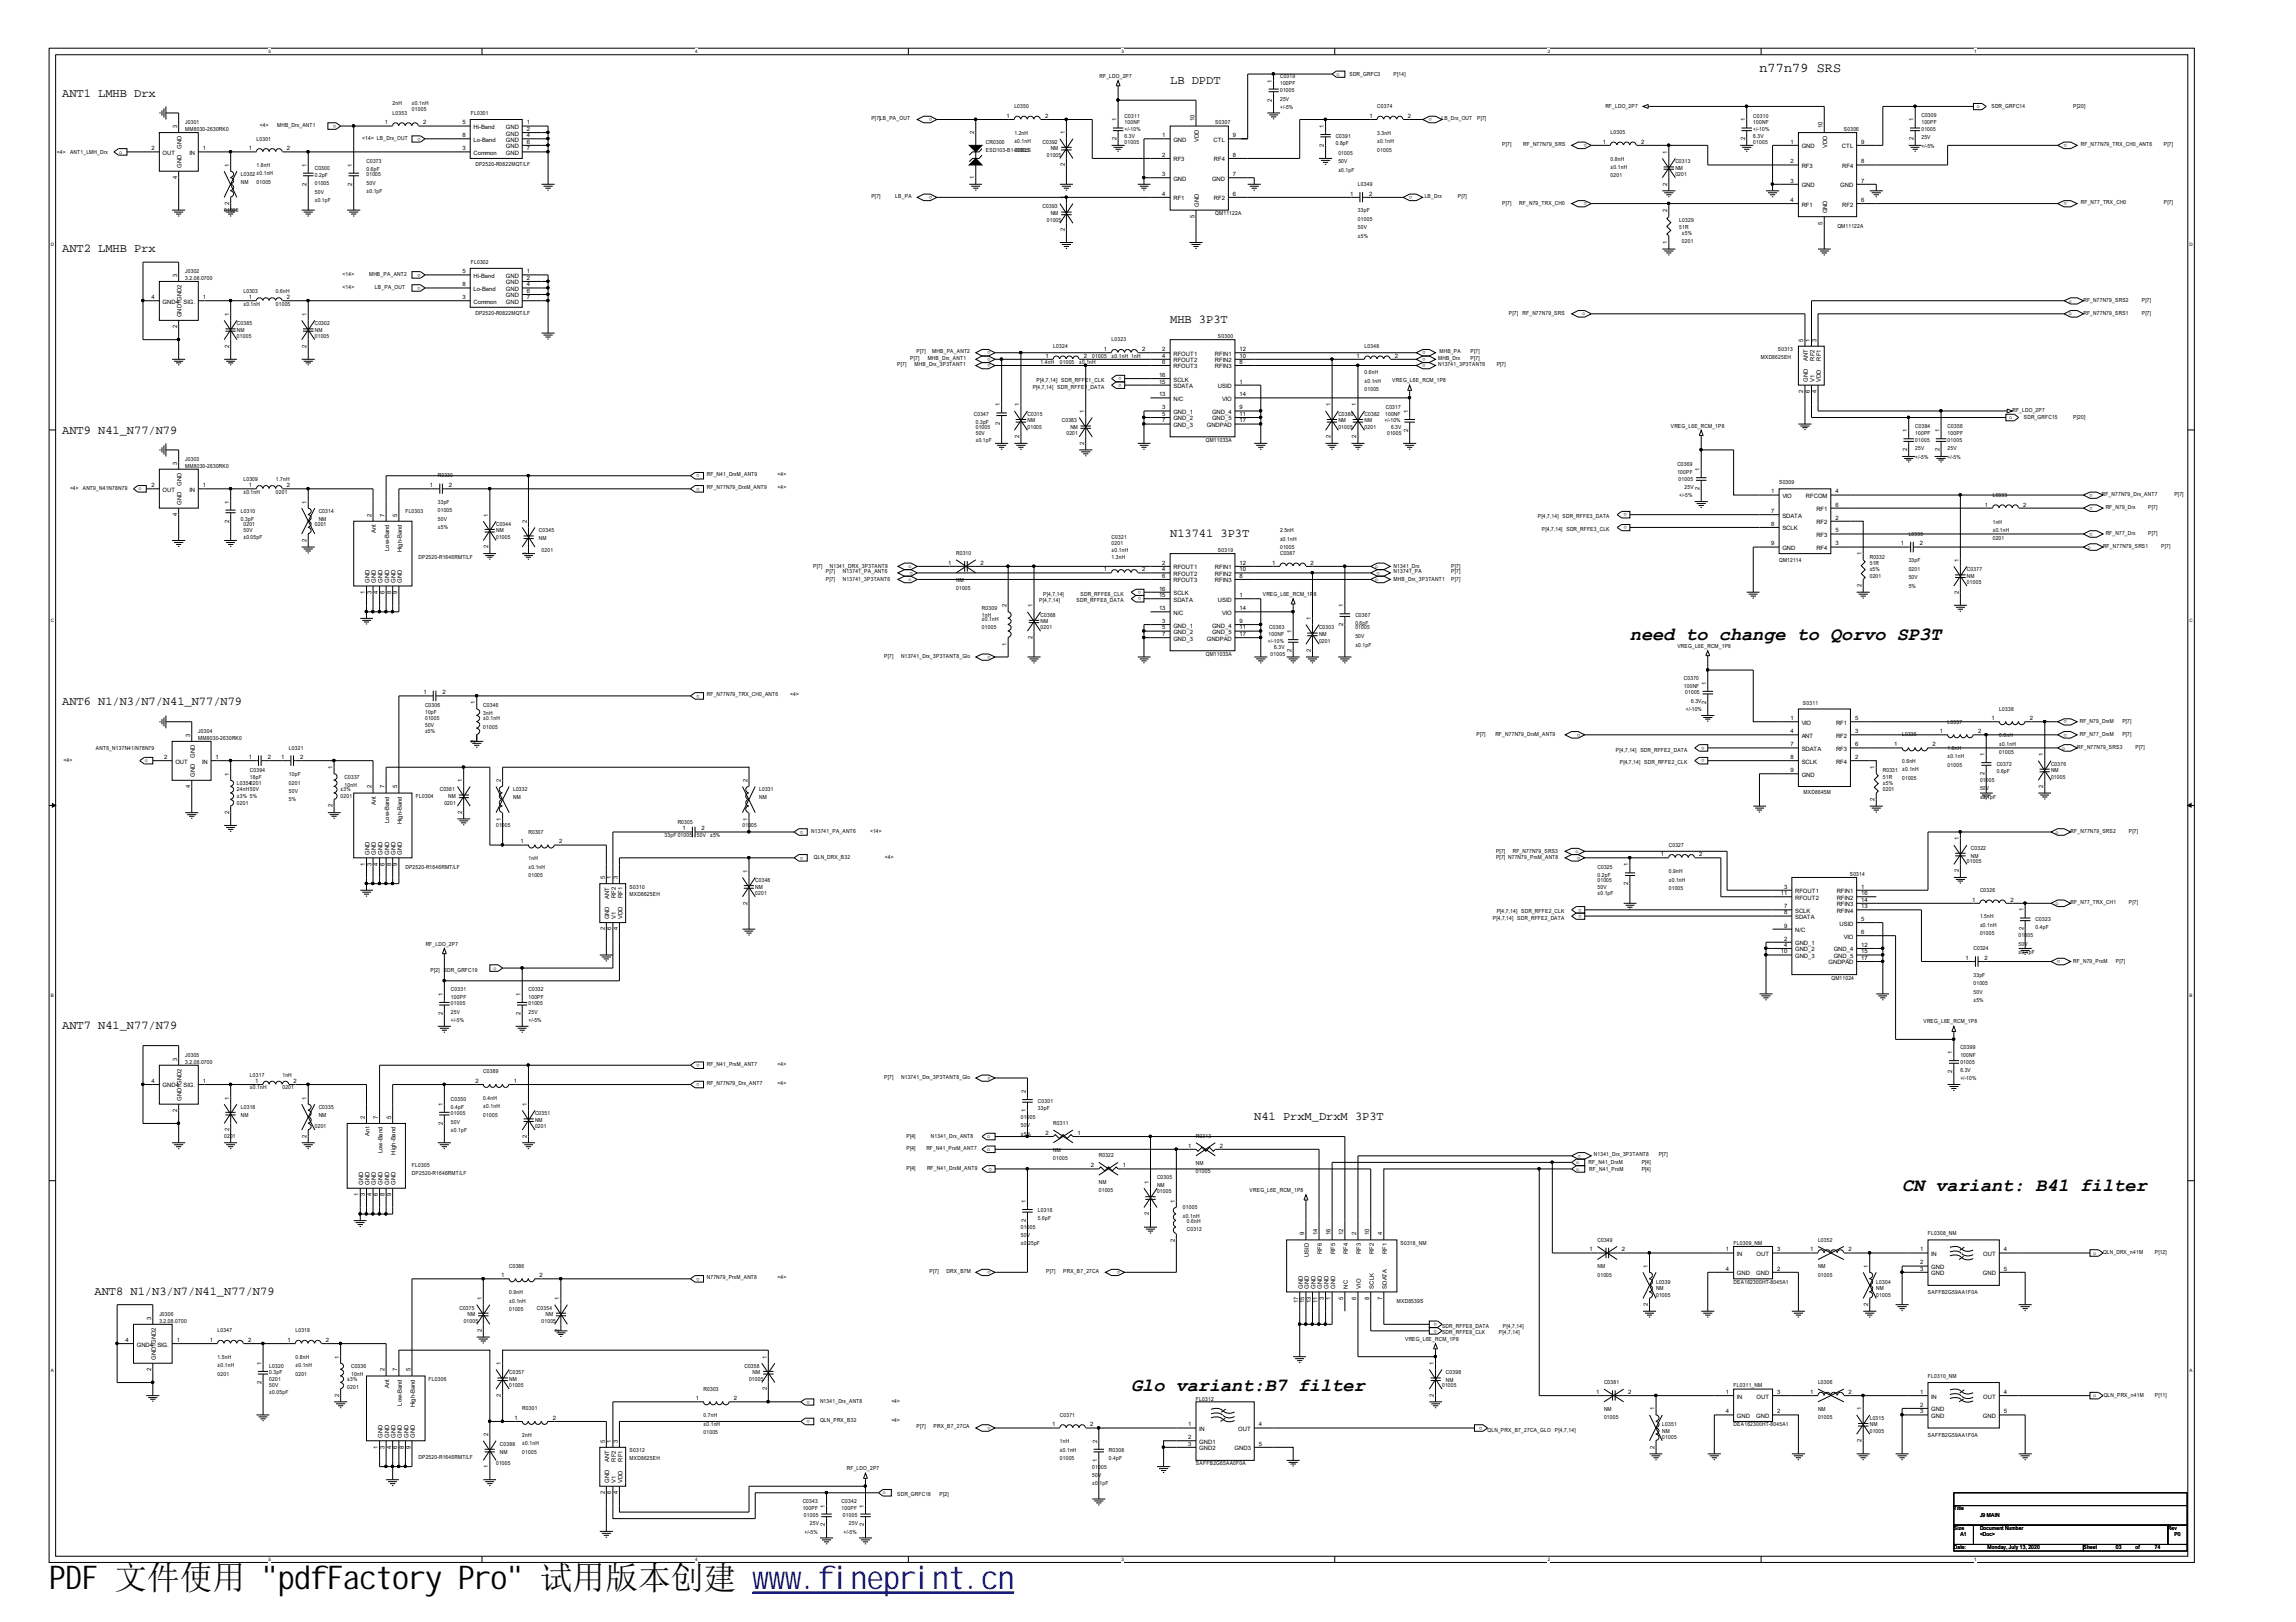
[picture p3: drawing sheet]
<svg xmlns="http://www.w3.org/2000/svg" width="297mm" height="210mm" viewBox="0 0 297 210" stroke-linecap="round" stroke-linejoin="round" font-family="sans-serif">
<defs><g id="words">
<text font-size="4.2" x="6.4" y="205.7">PDF 文件使用 &quot;pdfFactory Pro&quot; 试用版本创建 ww</text>
<text font-size="4.2" fill="#00f" x="99.5" y="205.7">w.fineprint.cn</text>
<g font-size="2.4">
<text x="210.9" y="82.8">need to change to Qorvo SP3T</text>
<text x="246.1" y="154.1">CN variant: B41 filter</text>
<text x="146.3" y="180.1">Glo variant:B7 filter</text>
</g>
<text font-size="1.7" x="227.6" y="9.3">n77n79 SRS</text>
<g font-size="1.6">
<text x="151.4" y="10.8">LB DPDT</text>
<text x="8" y="12.5">ANT1 LMHB Drx</text>
<text x="8" y="32.6">ANT2 LMHB Prx</text>
<text x="151.4" y="41.8">MHB 3P3T</text>
<text x="8" y="56.1">ANT9 N41_N77/N79</text>
<text x="151.4" y="69.5">N13741 3P3T</text>
<text x="8" y="91.3">ANT6 N1/N3/N7/N41_N77/N79</text>
<text x="8" y="133.2">ANT7 N41_N77/N79</text>
<text x="162.3" y="144.9">N41 PrxM_DrxM 3P3T</text>
<text x="12.2" y="167.6">ANT8 N1/N3/N7/N41_N77/N79</text>
</g>
<g font-size=".8">
<text x="164.5" y="10.7" transform="rotate(-90 164.5 10.7)">1</text>
<text x="22.9" y="16.6" transform="rotate(-90 22.9 16.6)">3</text>
<text x="49.8" y="16.1">1</text>
<text x="54.7" y="16.1">2</text>
<text x="59.8" y="16.1">5</text>
<text x="59.8" y="17.8">8</text>
<text x="61.3" y="16.7">Hi-Band</text>
<text x="65.4" y="16.7">GND</text>
<text x="65.4" y="17.5">GND</text>
<text x="68.2" y="16.1">1</text>
<text x="68.2" y="16.9">2</text>
<text x="68.2" y="17.8">4</text>
<text x="126" y="17.4" transform="rotate(-90 126 17.4)">2</text>
<text x="130.2" y="15.3">1</text>
<text x="135.2" y="15.3">2</text>
<text x="137.8" y="17.4" transform="rotate(-90 137.8 17.4)">1</text>
<text x="144.4" y="15.7" transform="rotate(-90 144.4 15.7)">1</text>
<text x="150.4" y="17.8">1</text>
<text x="154.5" y="15.7" transform="rotate(-90 154.5 15.7)">10</text>
<text x="159.5" y="17.8">9</text>
<text x="164.5" y="13.1" transform="rotate(-90 164.5 13.1)">2</text>
<text x="171.3" y="16.6" transform="rotate(-90 171.3 16.6)">1</text>
<text x="177.2" y="15.3">1</text>
<text x="182.1" y="15.3">2</text>
<text x="225.8" y="15.7" transform="rotate(-90 225.8 15.7)">1</text>
<text x="235.8" y="16.6" transform="rotate(-90 235.8 16.6)">10</text>
<text x="247.6" y="15.7" transform="rotate(-90 247.6 15.7)">1</text>
<text x="19.6" y="19.4">2</text>
<text x="21" y="20">OUT</text>
<text x="22.9" y="23.2" transform="rotate(-90 22.9 23.2)">4</text>
<text x="23.5" y="21.7" transform="rotate(-90 23.5 21.7)">GND</text>
<text x="23.5" y="19.3" transform="rotate(-90 23.5 19.3)">GND</text>
<text x="24.5" y="20">IN</text>
<text x="26.2" y="19.4">1</text>
<text x="29.6" y="21.6" transform="rotate(-90 29.6 21.6)">1</text>
<text x="32.2" y="19.4">1</text>
<text x="37.1" y="19.4">2</text>
<text x="39.7" y="21.6" transform="rotate(-90 39.7 21.6)">1</text>
<text x="45.6" y="21.6" transform="rotate(-90 45.6 21.6)">1</text>
<text x="59.8" y="19.4">3</text>
<text x="61.3" y="20">Common</text>
<text x="61.3" y="18.3">Lo-Band</text>
<text x="65.4" y="18.3">GND</text>
<text x="65.4" y="19.2">GND</text>
<text x="65.4" y="20">GND</text>
<text x="68.2" y="18.6">6</text>
<text x="68.2" y="19.4">7</text>
<text x="126" y="23.2" transform="rotate(-90 126 23.2)">1</text>
<text x="137.8" y="21.5" transform="rotate(-90 137.8 21.5)">2</text>
<text x="144.4" y="18.2" transform="rotate(-90 144.4 18.2)">2</text>
<text x="150.4" y="20.3">2</text>
<text x="150.4" y="22.8">3</text>
<text x="151.8" y="18.3">GND</text>
<text x="151.8" y="20.9">RF3</text>
<text x="151.8" y="23.4">GND</text>
<text x="155.1" y="18.3" transform="rotate(-90 155.1 18.3)">VDD</text>
<text x="156.8" y="23.4">GND</text>
<text x="157" y="18.3">CTL</text>
<text x="157.1" y="20.9">RF4</text>
<text x="159.5" y="22.8">7</text>
<text x="159.5" y="20.3">8</text>
<text x="171.3" y="19" transform="rotate(-90 171.3 19)">2</text>
<text x="207.3" y="18.6">1</text>
<text x="212.3" y="18.6">2</text>
<text x="215.7" y="19.9" transform="rotate(-90 215.7 19.9)">1</text>
<text x="225.8" y="18.2" transform="rotate(-90 225.8 18.2)">2</text>
<text x="231.6" y="18.6">1</text>
<text x="231.6" y="21.1">2</text>
<text x="231.6" y="23.6">3</text>
<text x="233.1" y="19.2">GND</text>
<text x="233.1" y="21.7">RF3</text>
<text x="236.4" y="19.2" transform="rotate(-90 236.4 19.2)">VDD</text>
<text x="238.3" y="19.2">CTL</text>
<text x="238.3" y="21.7">RF4</text>
<text x="240.8" y="23.6">7</text>
<text x="240.8" y="21.1">8</text>
<text x="240.8" y="18.6">9</text>
<text x="247.6" y="18.2" transform="rotate(-90 247.6 18.2)">2</text>
<text x="29.6" y="26.6" transform="rotate(-90 29.6 26.6)">2</text>
<text x="39.7" y="24" transform="rotate(-90 39.7 24)">2</text>
<text x="45.6" y="24" transform="rotate(-90 45.6 24)">2</text>
<text x="137.8" y="29.9" transform="rotate(-90 137.8 29.9)">2</text>
<text x="137.8" y="25.8" transform="rotate(-90 137.8 25.8)">1</text>
<text x="150.4" y="25.3">4</text>
<text x="151.8" y="25.9">RF1</text>
<text x="154.5" y="28.2" transform="rotate(-90 154.5 28.2)">5</text>
<text x="155.1" y="26.8" transform="rotate(-90 155.1 26.8)">GND</text>
<text x="157.1" y="25.9">RF2</text>
<text x="159.5" y="25.3">6</text>
<text x="174.7" y="25.3">1</text>
<text x="177.1" y="25.3">2</text>
<text x="215.7" y="27.4" transform="rotate(-90 215.7 27.4)">2</text>
<text x="215.7" y="24" transform="rotate(-90 215.7 24)">2</text>
<text x="231.6" y="26.1">4</text>
<text x="233.1" y="24.2">GND</text>
<text x="233.1" y="26.7">RF1</text>
<text x="235.8" y="29.1" transform="rotate(-90 235.8 29.1)">5</text>
<text x="236.4" y="27.6" transform="rotate(-90 236.4 27.6)">GND</text>
<text x="238.1" y="24.2">GND</text>
<text x="238.3" y="26.7">RF2</text>
<text x="240.8" y="26.1">6</text>
<text x="22.9" y="35.8" transform="rotate(-90 22.9 35.8)">3</text>
<text x="59.8" y="35.4">5</text>
<text x="61.3" y="36">Hi-Band</text>
<text x="65.4" y="36">GND</text>
<text x="68.2" y="35.4">1</text>
<text x="215.7" y="31.6" transform="rotate(-90 215.7 31.6)">1</text>
<text x="19.6" y="38.7">4</text>
<text x="21" y="39.3">GND4</text>
<text x="23.5" y="41" transform="rotate(-90 23.5 41)">GND1GND2</text>
<text x="23.7" y="39.3">SIG.</text>
<text x="26.2" y="38.7">1</text>
<text x="29.6" y="40.9" transform="rotate(-90 29.6 40.9)">1</text>
<text x="32.2" y="38.7">1</text>
<text x="37.1" y="38.7">2</text>
<text x="39.7" y="40.9" transform="rotate(-90 39.7 40.9)">1</text>
<text x="59.8" y="37.1">8</text>
<text x="59.8" y="38.7">3</text>
<text x="61.3" y="39.3">Common</text>
<text x="61.3" y="37.6">Lo-Band</text>
<text x="65.4" y="36.8">GND</text>
<text x="65.4" y="37.6">GND</text>
<text x="65.4" y="38.5">GND</text>
<text x="65.4" y="39.3">GND</text>
<text x="68.2" y="36.2">2</text>
<text x="68.2" y="37.1">4</text>
<text x="68.2" y="37.9">6</text>
<text x="68.2" y="38.7">7</text>
<text x="22.9" y="42.5" transform="rotate(-90 22.9 42.5)">2</text>
<text x="29.6" y="45" transform="rotate(-90 29.6 45)">2</text>
<text x="39.7" y="45" transform="rotate(-90 39.7 45)">2</text>
<text x="135.3" y="46.3">1</text>
<text x="140.2" y="46.3">2</text>
<text x="142.8" y="45.4">1</text>
<text x="147.8" y="45.4">2</text>
<text x="150.4" y="45.4">2</text>
<text x="150.4" y="46.3">4</text>
<text x="150.4" y="47.1">6</text>
<text x="151.8" y="46">RFOUT1</text>
<text x="151.8" y="46.9">RFOUT2</text>
<text x="151.8" y="47.7">RFOUT3</text>
<text x="157.2" y="46">RFIN1</text>
<text x="157.2" y="47.7">RFIN3</text>
<text x="157.2" y="46.9">RFIN2</text>
<text x="160.4" y="45.4">12</text>
<text x="160.4" y="47.1">8</text>
<text x="160.4" y="46.3">10</text>
<text x="175.5" y="46.3">1</text>
<text x="180.5" y="46.3">2</text>
<text x="233.3" y="44.2" transform="rotate(-90 233.3 44.2)">5</text>
<text x="233.9" y="46.8" transform="rotate(-90 233.9 46.8)">ANT</text>
<text x="234.1" y="44.2" transform="rotate(-90 234.1 44.2)">1</text>
<text x="234.7" y="46.7" transform="rotate(-90 234.7 46.7)">RF2</text>
<text x="235" y="44.2" transform="rotate(-90 235 44.2)">3</text>
<text x="235.6" y="46.7" transform="rotate(-90 235.6 46.7)">RF1</text>
<text x="129.4" y="52.6" transform="rotate(-90 129.4 52.6)">1</text>
<text x="131.9" y="52.6" transform="rotate(-90 131.9 52.6)">1</text>
<text x="140.3" y="53.4" transform="rotate(-90 140.3 53.4)">1</text>
<text x="149.9" y="49.6">15</text>
<text x="149.9" y="48.8">16</text>
<text x="149.9" y="51.3">13</text>
<text x="150.4" y="53">3</text>
<text x="150.4" y="53.8">5</text>
<text x="151.8" y="53.6">GND_1</text>
<text x="151.8" y="49.4">SCLK</text>
<text x="151.8" y="50.2">SDATA</text>
<text x="151.8" y="51.9">N/C</text>
<text x="156.8" y="53.6">GND_4</text>
<text x="157.6" y="50.2">USID</text>
<text x="158.1" y="51.9">VIO</text>
<text x="160.4" y="51.3">14</text>
<text x="160.4" y="53">9</text>
<text x="160.4" y="53.8">11</text>
<text x="160.4" y="49.6">1</text>
<text x="172.1" y="52.6" transform="rotate(-90 172.1 52.6)">1</text>
<text x="175.5" y="52.6" transform="rotate(-90 175.5 52.6)">1</text>
<text x="182.2" y="53.4" transform="rotate(-90 182.2 53.4)">1</text>
<text x="233.3" y="50.9" transform="rotate(-90 233.3 50.9)">2</text>
<text x="233.9" y="49.4" transform="rotate(-90 233.9 49.4)">GND</text>
<text x="234.1" y="50.9" transform="rotate(-90 234.1 50.9)">6</text>
<text x="234.7" y="49.4" transform="rotate(-90 234.7 49.4)">V1</text>
<text x="235" y="50.9" transform="rotate(-90 235 50.9)">4</text>
<text x="235.6" y="49.4" transform="rotate(-90 235.6 49.4)">VDD</text>
<text x="129.4" y="55" transform="rotate(-90 129.4 55)">2</text>
<text x="131.9" y="56.7" transform="rotate(-90 131.9 56.7)">2</text>
<text x="140.3" y="57.5" transform="rotate(-90 140.3 57.5)">2</text>
<text x="150.4" y="54.7">7</text>
<text x="151.8" y="54.4">GND_2</text>
<text x="151.8" y="55.3">GND_3</text>
<text x="156.1" y="55.3">GNDPAD</text>
<text x="156.8" y="54.4">GND_5</text>
<text x="160.4" y="54.7">17</text>
<text x="172.1" y="56.7" transform="rotate(-90 172.1 56.7)">2</text>
<text x="175.5" y="56.7" transform="rotate(-90 175.5 56.7)">2</text>
<text x="182.2" y="55.9" transform="rotate(-90 182.2 55.9)">2</text>
<text x="246.7" y="58.4" transform="rotate(-90 246.7 58.4)">2</text>
<text x="246.7" y="55.9" transform="rotate(-90 246.7 55.9)">1</text>
<text x="250.9" y="58.4" transform="rotate(-90 250.9 58.4)">2</text>
<text x="250.9" y="55.9" transform="rotate(-90 250.9 55.9)">1</text>
<text x="19.6" y="63">2</text>
<text x="21" y="63.6">OUT</text>
<text x="22.9" y="60.1" transform="rotate(-90 22.9 60.1)">3</text>
<text x="23.5" y="65.3" transform="rotate(-90 23.5 65.3)">GND</text>
<text x="23.5" y="62.8" transform="rotate(-90 23.5 62.8)">GND</text>
<text x="24.5" y="63.6">IN</text>
<text x="26.2" y="63">1</text>
<text x="29.6" y="65.2" transform="rotate(-90 29.6 65.2)">1</text>
<text x="32.2" y="63">1</text>
<text x="37.1" y="63">2</text>
<text x="39.7" y="65.2" transform="rotate(-90 39.7 65.2)">1</text>
<text x="55.6" y="63">1</text>
<text x="58.1" y="63">2</text>
<text x="219.9" y="63.4" transform="rotate(-90 219.9 63.4)">2</text>
<text x="219.9" y="61" transform="rotate(-90 219.9 61)">1</text>
<text x="229.2" y="63.9">1</text>
<text x="230.6" y="64.4">VIO</text>
<text x="233.6" y="64.4">RFCOM</text>
<text x="237.4" y="63.9">4</text>
<text x="237.4" y="65.5">6</text>
<text x="256.8" y="65.5">1</text>
<text x="261.7" y="65.5">2</text>
<text x="22.9" y="66.8" transform="rotate(-90 22.9 66.8)">4</text>
<text x="29.6" y="67.6" transform="rotate(-90 29.6 67.6)">2</text>
<text x="39.7" y="70.1" transform="rotate(-90 39.7 70.1)">2</text>
<text x="48" y="66.9" transform="rotate(-90 48 66.9)">2</text>
<text x="48.6" y="69" transform="rotate(-90 48.6 69)">Ant</text>
<text x="49.7" y="66.9" transform="rotate(-90 49.7 66.9)">7</text>
<text x="50.3" y="71.3" transform="rotate(-90 50.3 71.3)">Low-Band</text>
<text x="51.4" y="66.9" transform="rotate(-90 51.4 66.9)">5</text>
<text x="52" y="71.5" transform="rotate(-90 52 71.5)">High-Band</text>
<text x="63.2" y="71" transform="rotate(-90 63.2 71)">2</text>
<text x="63.2" y="66.9" transform="rotate(-90 63.2 66.9)">1</text>
<text x="68.2" y="71.8" transform="rotate(-90 68.2 71.8)">1</text>
<text x="68.2" y="67.7" transform="rotate(-90 68.2 67.7)">2</text>
<text x="229.2" y="66.4">7</text>
<text x="229.2" y="68">8</text>
<text x="229.2" y="70.6">9</text>
<text x="230.6" y="67">SDATA</text>
<text x="230.6" y="68.6">SCLK</text>
<text x="230.6" y="71.2">GND</text>
<text x="235" y="67.8">RF2</text>
<text x="235" y="71.2">RF4</text>
<text x="235" y="69.5">RF3</text>
<text x="235" y="66.1">RF1</text>
<text x="237.4" y="67.2">2</text>
<text x="237.4" y="70.6">3</text>
<text x="237.4" y="68.9">5</text>
<text x="240.8" y="71.9" transform="rotate(-90 240.8 71.9)">1</text>
<text x="245.9" y="70.6">1</text>
<text x="248.4" y="70.6">2</text>
<text x="47.2" y="76.8" transform="rotate(-90 47.2 76.8)">1</text>
<text x="47.8" y="75.4" transform="rotate(-90 47.8 75.4)">GND</text>
<text x="48" y="76.8" transform="rotate(-90 48 76.8)">3</text>
<text x="48.6" y="75.4" transform="rotate(-90 48.6 75.4)">GND</text>
<text x="48.9" y="76.8" transform="rotate(-90 48.9 76.8)">4</text>
<text x="49.5" y="75.4" transform="rotate(-90 49.5 75.4)">GND</text>
<text x="49.7" y="76.8" transform="rotate(-90 49.7 76.8)">6</text>
<text x="50.3" y="75.4" transform="rotate(-90 50.3 75.4)">GND</text>
<text x="50.6" y="76.8" transform="rotate(-90 50.6 76.8)">8</text>
<text x="51.2" y="75.4" transform="rotate(-90 51.2 75.4)">GND</text>
<text x="51.4" y="76.8" transform="rotate(-90 51.4 76.8)">9</text>
<text x="52" y="75.4" transform="rotate(-90 52 75.4)">GND</text>
<text x="122.7" y="73.1">1</text>
<text x="126.8" y="73.1">2</text>
<text x="142.8" y="73.9">1</text>
<text x="147.8" y="73.9">2</text>
<text x="149.9" y="77.3">15</text>
<text x="149.9" y="76.4">16</text>
<text x="150.4" y="73.1">2</text>
<text x="150.4" y="73.9">4</text>
<text x="150.4" y="74.8">6</text>
<text x="151.8" y="73.7">RFOUT1</text>
<text x="151.8" y="77">SCLK</text>
<text x="151.8" y="77.9">SDATA</text>
<text x="151.8" y="74.5">RFOUT2</text>
<text x="151.8" y="75.4">RFOUT3</text>
<text x="157.2" y="73.7">RFIN1</text>
<text x="157.2" y="75.4">RFIN3</text>
<text x="157.2" y="74.5">RFIN2</text>
<text x="157.6" y="77.9">USID</text>
<text x="160.4" y="73.1">12</text>
<text x="160.4" y="74.8">8</text>
<text x="160.4" y="73.9">10</text>
<text x="160.4" y="77.3">1</text>
<text x="164.6" y="73.1">1</text>
<text x="169.5" y="73.1">2</text>
<text x="240.8" y="76" transform="rotate(-90 240.8 76)">2</text>
<text x="253.4" y="76.8" transform="rotate(-90 253.4 76.8)">2</text>
<text x="253.4" y="72.7" transform="rotate(-90 253.4 72.7)">1</text>
<text x="130.2" y="83.5" transform="rotate(-90 130.2 83.5)">1</text>
<text x="130.2" y="78.6" transform="rotate(-90 130.2 78.6)">2</text>
<text x="133.6" y="82.7" transform="rotate(-90 133.6 82.7)">2</text>
<text x="133.6" y="78.6" transform="rotate(-90 133.6 78.6)">1</text>
<text x="149.9" y="79">13</text>
<text x="150.4" y="80.6">3</text>
<text x="150.4" y="81.5">5</text>
<text x="150.4" y="82.3">7</text>
<text x="151.8" y="81.2">GND_1</text>
<text x="151.8" y="82.1">GND_2</text>
<text x="151.8" y="79.6">N/C</text>
<text x="151.8" y="82.9">GND_3</text>
<text x="156.1" y="82.9">GNDPAD</text>
<text x="156.8" y="81.2">GND_4</text>
<text x="156.8" y="82.1">GND_5</text>
<text x="158.1" y="79.6">VIO</text>
<text x="160.4" y="79">14</text>
<text x="160.4" y="80.6">9</text>
<text x="160.4" y="81.5">11</text>
<text x="160.4" y="82.3">17</text>
<text x="167.1" y="81.9" transform="rotate(-90 167.1 81.9)">1</text>
<text x="169.6" y="80.2" transform="rotate(-90 169.6 80.2)">1</text>
<text x="173.8" y="81" transform="rotate(-90 173.8 81)">2</text>
<text x="173.8" y="78.6" transform="rotate(-90 173.8 78.6)">1</text>
<text x="54.8" y="89.8">1</text>
<text x="57.2" y="89.8">2</text>
<text x="167.1" y="84.4" transform="rotate(-90 167.1 84.4)">2</text>
<text x="169.6" y="84.4" transform="rotate(-90 169.6 84.4)">2</text>
<text x="220.7" y="88.6" transform="rotate(-90 220.7 88.6)">1</text>
<text x="24.6" y="95.3" transform="rotate(-90 24.6 95.3)">3</text>
<text x="61.5" y="91.2" transform="rotate(-90 61.5 91.2)">1</text>
<text x="220.7" y="91.1" transform="rotate(-90 220.7 91.1)">2</text>
<text x="231.6" y="93.2">1</text>
<text x="231.6" y="94.9">4</text>
<text x="233.1" y="93.8">VIO</text>
<text x="233.1" y="95.5">ANT</text>
<text x="237.5" y="95.5">RF2</text>
<text x="237.5" y="93.8">RF1</text>
<text x="240" y="94.9">3</text>
<text x="240" y="93.2">5</text>
<text x="251" y="94.9">1</text>
<text x="255.9" y="94.9">2</text>
<text x="257.6" y="93.2">1</text>
<text x="262.6" y="93.2">2</text>
<text x="21.3" y="98.2">2</text>
<text x="22.7" y="98.8">OUT</text>
<text x="24.6" y="102" transform="rotate(-90 24.6 102)">4</text>
<text x="25.2" y="100.6" transform="rotate(-90 25.2 100.6)">GND</text>
<text x="25.2" y="98.1" transform="rotate(-90 25.2 98.1)">GND</text>
<text x="26.2" y="98.8">IN</text>
<text x="27.9" y="98.2">1</text>
<text x="29.6" y="100.4" transform="rotate(-90 29.6 100.4)">1</text>
<text x="32.2" y="98.2">1</text>
<text x="34.6" y="98.2">2</text>
<text x="36.4" y="98.2">1</text>
<text x="38.8" y="98.2">2</text>
<text x="43" y="99.5" transform="rotate(-90 43 99.5)">1</text>
<text x="59.8" y="101.2" transform="rotate(-90 59.8 101.2)">1</text>
<text x="61.5" y="96.1" transform="rotate(-90 61.5 96.1)">2</text>
<text x="64.8" y="101.2" transform="rotate(-90 64.8 101.2)">2</text>
<text x="96.7" y="101.2" transform="rotate(-90 96.7 101.2)">2</text>
<text x="231.6" y="96.6">7</text>
<text x="231.6" y="98.2">8</text>
<text x="231.6" y="99.9">9</text>
<text x="233.1" y="97.2">SDATA</text>
<text x="233.1" y="98.8">SCLK</text>
<text x="233.1" y="100.5">GND</text>
<text x="237.5" y="98.8">RF4</text>
<text x="237.5" y="97.2">RF3</text>
<text x="240" y="98.2">2</text>
<text x="240" y="96.6">6</text>
<text x="242.5" y="99.5" transform="rotate(-90 242.5 99.5)">1</text>
<text x="245.1" y="96.6">1</text>
<text x="250" y="96.6">2</text>
<text x="256.8" y="100.3" transform="rotate(-90 256.8 100.3)">2</text>
<text x="256.8" y="97.8" transform="rotate(-90 256.8 97.8)">1</text>
<text x="264.3" y="102" transform="rotate(-90 264.3 102)">2</text>
<text x="264.3" y="97.8" transform="rotate(-90 264.3 97.8)">1</text>
<text x="29.6" y="105.3" transform="rotate(-90 29.6 105.3)">2</text>
<text x="43" y="104.5" transform="rotate(-90 43 104.5)">2</text>
<text x="48" y="102" transform="rotate(-90 48 102)">2</text>
<text x="48.6" y="104.2" transform="rotate(-90 48.6 104.2)">Ant</text>
<text x="49.7" y="102" transform="rotate(-90 49.7 102)">7</text>
<text x="50.3" y="106.5" transform="rotate(-90 50.3 106.5)">Low-Band</text>
<text x="51.4" y="102" transform="rotate(-90 51.4 102)">5</text>
<text x="52" y="106.7" transform="rotate(-90 52 106.7)">High-Band</text>
<text x="59.8" y="105.3" transform="rotate(-90 59.8 105.3)">2</text>
<text x="64.8" y="106.2" transform="rotate(-90 64.8 106.2)">1</text>
<text x="88.3" y="107.5">1</text>
<text x="90.8" y="107.5">2</text>
<text x="96.7" y="106.2" transform="rotate(-90 96.7 106.2)">1</text>
<text x="242.5" y="103.6" transform="rotate(-90 242.5 103.6)">2</text>
<text x="47.2" y="112" transform="rotate(-90 47.2 112)">1</text>
<text x="47.8" y="110.6" transform="rotate(-90 47.8 110.6)">GND</text>
<text x="48" y="112" transform="rotate(-90 48 112)">3</text>
<text x="48.6" y="110.6" transform="rotate(-90 48.6 110.6)">GND</text>
<text x="48.9" y="112" transform="rotate(-90 48.9 112)">4</text>
<text x="49.5" y="110.6" transform="rotate(-90 49.5 110.6)">GND</text>
<text x="49.7" y="112" transform="rotate(-90 49.7 112)">6</text>
<text x="50.3" y="110.6" transform="rotate(-90 50.3 110.6)">GND</text>
<text x="50.6" y="112" transform="rotate(-90 50.6 112)">8</text>
<text x="51.2" y="110.6" transform="rotate(-90 51.2 110.6)">GND</text>
<text x="51.4" y="112" transform="rotate(-90 51.4 112)">9</text>
<text x="52" y="110.6" transform="rotate(-90 52 110.6)">GND</text>
<text x="67.4" y="109.1">1</text>
<text x="72.3" y="109.1">2</text>
<text x="78.2" y="113.8" transform="rotate(-90 78.2 113.8)">5</text>
<text x="79.1" y="113.8" transform="rotate(-90 79.1 113.8)">1</text>
<text x="79.9" y="113.8" transform="rotate(-90 79.9 113.8)">3</text>
<text x="96.7" y="113" transform="rotate(-90 96.7 113)">1</text>
<text x="210.7" y="112.1" transform="rotate(-90 210.7 112.1)">1</text>
<text x="214.9" y="110.8">1</text>
<text x="219.8" y="110.8">2</text>
<text x="253.4" y="112.9" transform="rotate(-90 253.4 112.9)">2</text>
<text x="253.4" y="108.8" transform="rotate(-90 253.4 108.8)">1</text>
<text x="78.8" y="119" transform="rotate(-90 78.8 119)">GND</text>
<text x="78.8" y="116.3" transform="rotate(-90 78.8 116.3)">ANT</text>
<text x="79.7" y="119" transform="rotate(-90 79.7 119)">V1</text>
<text x="79.7" y="116.2" transform="rotate(-90 79.7 116.2)">RF2</text>
<text x="80.5" y="119" transform="rotate(-90 80.5 119)">VDD</text>
<text x="80.5" y="116.2" transform="rotate(-90 80.5 116.2)">RF1</text>
<text x="96.7" y="117.1" transform="rotate(-90 96.7 117.1)">2</text>
<text x="210.7" y="114.6" transform="rotate(-90 210.7 114.6)">2</text>
<text x="230.4" y="115.8">11</text>
<text x="230.8" y="118.3">8</text>
<text x="230.8" y="117.5">7</text>
<text x="230.8" y="115">3</text>
<text x="232.2" y="115.6">RFOUT1</text>
<text x="232.2" y="118.1">SCLK</text>
<text x="232.2" y="118.9">SDATA</text>
<text x="232.2" y="116.4">RFOUT2</text>
<text x="237.6" y="115.6">RFIN1</text>
<text x="237.6" y="118.1">RFIN4</text>
<text x="237.6" y="117.3">RFIN3</text>
<text x="237.6" y="116.4">RFIN2</text>
<text x="238" y="119.8">USID</text>
<text x="240.8" y="119.2">5</text>
<text x="240.8" y="115">1</text>
<text x="240.8" y="117.5">13</text>
<text x="240.8" y="116.7">14</text>
<text x="240.8" y="115.8">16</text>
<text x="255.1" y="116.7">1</text>
<text x="260.1" y="116.7">2</text>
<text x="261.8" y="118" transform="rotate(-90 261.8 118)">1</text>
<text x="78.2" y="120.4" transform="rotate(-90 78.2 120.4)">2</text>
<text x="79.1" y="120.4" transform="rotate(-90 79.1 120.4)">6</text>
<text x="79.9" y="120.4" transform="rotate(-90 79.9 120.4)">4</text>
<text x="230.4" y="123.4">10</text>
<text x="230.8" y="121.7">2</text>
<text x="230.8" y="122.5">4</text>
<text x="230.8" y="120">9</text>
<text x="232.2" y="122.3">GND_1</text>
<text x="232.2" y="123.1">GND_2</text>
<text x="232.2" y="120.6">N/C</text>
<text x="232.2" y="124">GND_3</text>
<text x="236.6" y="124.8">GNDPAD</text>
<text x="237.2" y="123.1">GND_4</text>
<text x="237.2" y="124">GND_5</text>
<text x="238.5" y="121.5">VIO</text>
<text x="240.8" y="120.9">6</text>
<text x="240.8" y="122.5">12</text>
<text x="240.8" y="123.4">15</text>
<text x="240.8" y="124.2">17</text>
<text x="254.3" y="124.2">1</text>
<text x="256.8" y="124.2">2</text>
<text x="261.8" y="120.4" transform="rotate(-90 261.8 120.4)">2</text>
<text x="57.3" y="131.3" transform="rotate(-90 57.3 131.3)">2</text>
<text x="57.3" y="128.9" transform="rotate(-90 57.3 128.9)">1</text>
<text x="67.4" y="131.3" transform="rotate(-90 67.4 131.3)">2</text>
<text x="67.4" y="128.9" transform="rotate(-90 67.4 128.9)">1</text>
<text x="22.9" y="137.3" transform="rotate(-90 22.9 137.3)">3</text>
<text x="252.6" y="136.4" transform="rotate(-90 252.6 136.4)">1</text>
<text x="19.6" y="140.1">4</text>
<text x="21" y="140.7">GND4</text>
<text x="22.9" y="143.9" transform="rotate(-90 22.9 143.9)">2</text>
<text x="23.5" y="142.5" transform="rotate(-90 23.5 142.5)">GND1GND2</text>
<text x="23.7" y="140.7">SIG.</text>
<text x="26.2" y="140.1">1</text>
<text x="29.6" y="142.3" transform="rotate(-90 29.6 142.3)">1</text>
<text x="33" y="140.1">1</text>
<text x="38" y="140.1">2</text>
<text x="39.7" y="142.3" transform="rotate(-90 39.7 142.3)">1</text>
<text x="57.3" y="143.1" transform="rotate(-90 57.3 143.1)">1</text>
<text x="61.5" y="140.1">2</text>
<text x="66.5" y="140.1">1</text>
<text x="68.2" y="143.1" transform="rotate(-90 68.2 143.1)">1</text>
<text x="132.7" y="143.9" transform="rotate(-90 132.7 143.9)">1</text>
<text x="132.7" y="141.4" transform="rotate(-90 132.7 141.4)">2</text>
<text x="252.6" y="138.9" transform="rotate(-90 252.6 138.9)">2</text>
<text x="29.6" y="146.4" transform="rotate(-90 29.6 146.4)">2</text>
<text x="39.7" y="147.2" transform="rotate(-90 39.7 147.2)">2</text>
<text x="47.2" y="144.8" transform="rotate(-90 47.2 144.8)">2</text>
<text x="47.8" y="147" transform="rotate(-90 47.8 147)">Ant</text>
<text x="48.9" y="144.8" transform="rotate(-90 48.9 144.8)">7</text>
<text x="49.5" y="149.2" transform="rotate(-90 49.5 149.2)">Low-Band</text>
<text x="50.6" y="144.8" transform="rotate(-90 50.6 144.8)">5</text>
<text x="51.2" y="149.4" transform="rotate(-90 51.2 149.4)">High-Band</text>
<text x="57.3" y="145.6" transform="rotate(-90 57.3 145.6)">2</text>
<text x="68.2" y="147.2" transform="rotate(-90 68.2 147.2)">2</text>
<text x="135.3" y="146.9">2</text>
<text x="139.4" y="146.9">1</text>
<text x="153.7" y="148.5">1</text>
<text x="157.8" y="148.5">2</text>
<text x="46.4" y="154.8" transform="rotate(-90 46.4 154.8)">1</text>
<text x="47" y="153.3" transform="rotate(-90 47 153.3)">GND</text>
<text x="47.2" y="154.8" transform="rotate(-90 47.2 154.8)">3</text>
<text x="47.8" y="153.3" transform="rotate(-90 47.8 153.3)">GND</text>
<text x="48" y="154.8" transform="rotate(-90 48 154.8)">4</text>
<text x="48.6" y="153.3" transform="rotate(-90 48.6 153.3)">GND</text>
<text x="48.9" y="154.8" transform="rotate(-90 48.9 154.8)">6</text>
<text x="49.5" y="153.3" transform="rotate(-90 49.5 153.3)">GND</text>
<text x="49.7" y="154.8" transform="rotate(-90 49.7 154.8)">8</text>
<text x="50.3" y="153.3" transform="rotate(-90 50.3 153.3)">GND</text>
<text x="50.6" y="154.8" transform="rotate(-90 50.6 154.8)">9</text>
<text x="51.2" y="153.3" transform="rotate(-90 51.2 153.3)">GND</text>
<text x="132.7" y="155.7" transform="rotate(-90 132.7 155.7)">1</text>
<text x="141.1" y="151.1">2</text>
<text x="145.2" y="151.1">1</text>
<text x="148.6" y="153.2" transform="rotate(-90 148.6 153.2)">1</text>
<text x="152" y="155.7" transform="rotate(-90 152 155.7)">1</text>
<text x="132.7" y="158.1" transform="rotate(-90 132.7 158.1)">2</text>
<text x="148.6" y="157.3" transform="rotate(-90 148.6 157.3)">2</text>
<text x="152" y="160.7" transform="rotate(-90 152 160.7)">2</text>
<text x="168.7" y="159.9" transform="rotate(-90 168.7 159.9)">9</text>
<text x="170.4" y="159.9" transform="rotate(-90 170.4 159.9)">14</text>
<text x="172.1" y="159.9" transform="rotate(-90 172.1 159.9)">16</text>
<text x="173.8" y="159.9" transform="rotate(-90 173.8 159.9)">12</text>
<text x="175.5" y="159.9" transform="rotate(-90 175.5 159.9)">2</text>
<text x="177.1" y="159.9" transform="rotate(-90 177.1 159.9)">10</text>
<text x="178.8" y="159.9" transform="rotate(-90 178.8 159.9)">4</text>
<text x="205.7" y="161.9">1</text>
<text x="209.8" y="161.9">2</text>
<text x="223.3" y="161.9">1</text>
<text x="229.9" y="161.9">3</text>
<text x="234.2" y="161.9">1</text>
<text x="239.1" y="161.9">2</text>
<text x="248.4" y="161.9">1</text>
<text x="259.2" y="161.9">4</text>
<text x="64.9" y="165.3">1</text>
<text x="69.8" y="165.3">2</text>
<text x="168.5" y="166.8" transform="rotate(-90 168.5 166.8)">GND</text>
<text x="169.3" y="166.8" transform="rotate(-90 169.3 166.8)">GND</text>
<text x="169.3" y="162.7" transform="rotate(-90 169.3 162.7)">USID</text>
<text x="170.2" y="166.8" transform="rotate(-90 170.2 166.8)">GND</text>
<text x="171" y="166.8" transform="rotate(-90 171 166.8)">GND</text>
<text x="171" y="162.3" transform="rotate(-90 171 162.3)">RF6</text>
<text x="171.9" y="166.8" transform="rotate(-90 171.9 166.8)">GND</text>
<text x="172.7" y="166.8" transform="rotate(-90 172.7 166.8)">GND</text>
<text x="172.7" y="162.3" transform="rotate(-90 172.7 162.3)">RF5</text>
<text x="174.4" y="166.8" transform="rotate(-90 174.4 166.8)">NC</text>
<text x="174.4" y="162.3" transform="rotate(-90 174.4 162.3)">RF4</text>
<text x="176.1" y="166.8" transform="rotate(-90 176.1 166.8)">VIO</text>
<text x="176.1" y="162.3" transform="rotate(-90 176.1 162.3)">RF3</text>
<text x="177.7" y="166.8" transform="rotate(-90 177.7 166.8)">SCLK</text>
<text x="177.7" y="162.3" transform="rotate(-90 177.7 162.3)">RF2</text>
<text x="179.4" y="166.8" transform="rotate(-90 179.4 166.8)">SDATA</text>
<text x="179.4" y="162.3" transform="rotate(-90 179.4 162.3)">RF1</text>
<text x="213.2" y="164.1" transform="rotate(-90 213.2 164.1)">1</text>
<text x="223.3" y="164.4">4</text>
<text x="224.7" y="162.5">IN</text>
<text x="224.7" y="165">GND</text>
<text x="227.2" y="165">GND</text>
<text x="227.2" y="162.5">OUT</text>
<text x="229.9" y="164.4">2</text>
<text x="241.7" y="164.1" transform="rotate(-90 241.7 164.1)">1</text>
<text x="248.4" y="163.6">2</text>
<text x="248.4" y="164.4">3</text>
<text x="249.9" y="162.5">IN</text>
<text x="249.9" y="164.2">GND</text>
<text x="249.9" y="165">GND</text>
<text x="256.5" y="165">GND</text>
<text x="256.6" y="162.5">OUT</text>
<text x="259.2" y="164.4">5</text>
<text x="16.3" y="173.7">4</text>
<text x="19.6" y="170.8" transform="rotate(-90 19.6 170.8)">3</text>
<text x="22.9" y="173.7">1</text>
<text x="27.1" y="173.7">1</text>
<text x="32.1" y="173.7">2</text>
<text x="37.2" y="173.7">1</text>
<text x="42.2" y="173.7">2</text>
<text x="62.3" y="172.4" transform="rotate(-90 62.3 172.4)">2</text>
<text x="62.3" y="168.2" transform="rotate(-90 62.3 168.2)">1</text>
<text x="72.3" y="172.4" transform="rotate(-90 72.3 172.4)">2</text>
<text x="72.3" y="168.2" transform="rotate(-90 72.3 168.2)">1</text>
<text x="167.9" y="168.6" transform="rotate(-90 167.9 168.6)">17</text>
<text x="168.7" y="168.6" transform="rotate(-90 168.7 168.6)">15</text>
<text x="169.6" y="168.6" transform="rotate(-90 169.6 168.6)">13</text>
<text x="170.4" y="168.6" transform="rotate(-90 170.4 168.6)">11</text>
<text x="171.3" y="168.2" transform="rotate(-90 171.3 168.2)">3</text>
<text x="172.1" y="168.2" transform="rotate(-90 172.1 168.2)">1</text>
<text x="173.8" y="168.2" transform="rotate(-90 173.8 168.2)">5</text>
<text x="175.5" y="168.2" transform="rotate(-90 175.5 168.2)">6</text>
<text x="177.1" y="168.2" transform="rotate(-90 177.1 168.2)">8</text>
<text x="178.8" y="168.2" transform="rotate(-90 178.8 168.2)">7</text>
<text x="213.2" y="169.1" transform="rotate(-90 213.2 169.1)">2</text>
<text x="241.7" y="169.1" transform="rotate(-90 241.7 169.1)">2</text>
<text x="17.7" y="174.3">GND4</text>
<text x="19.6" y="177.4" transform="rotate(-90 19.6 177.4)">2</text>
<text x="20.2" y="176" transform="rotate(-90 20.2 176)">GND1GND2</text>
<text x="20.4" y="174.3">SIG.</text>
<text x="33.8" y="179.1" transform="rotate(-90 33.8 179.1)">2</text>
<text x="33.8" y="176.6" transform="rotate(-90 33.8 176.6)">1</text>
<text x="43.9" y="175.8" transform="rotate(-90 43.9 175.8)">1</text>
<text x="49.7" y="177.5" transform="rotate(-90 49.7 177.5)">2</text>
<text x="50.3" y="179.6" transform="rotate(-90 50.3 179.6)">Ant</text>
<text x="51.4" y="177.5" transform="rotate(-90 51.4 177.5)">7</text>
<text x="53.1" y="177.5" transform="rotate(-90 53.1 177.5)">5</text>
<text x="64.8" y="176.6" transform="rotate(-90 64.8 176.6)">1</text>
<text x="99.2" y="179.9" transform="rotate(-90 99.2 179.9)">2</text>
<text x="99.2" y="175.8" transform="rotate(-90 99.2 175.8)">1</text>
<text x="185.5" y="176.6" transform="rotate(-90 185.5 176.6)">1</text>
<text x="43.9" y="180.8" transform="rotate(-90 43.9 180.8)">2</text>
<text x="52" y="181.9" transform="rotate(-90 52 181.9)">Low-Band</text>
<text x="53.7" y="182.1" transform="rotate(-90 53.7 182.1)">High-Band</text>
<text x="63.2" y="185.9" transform="rotate(-90 63.2 185.9)">2</text>
<text x="64.8" y="180.8" transform="rotate(-90 64.8 180.8)">2</text>
<text x="66.5" y="183.7">1</text>
<text x="71.5" y="183.7">2</text>
<text x="90" y="181.2">1</text>
<text x="95" y="181.2">2</text>
<text x="136.1" y="184.6">1</text>
<text x="141.1" y="184.6">2</text>
<text x="153.7" y="184.6">1</text>
<text x="155.2" y="185.2">IN</text>
<text x="160.2" y="185.2">OUT</text>
<text x="162.9" y="184.6">4</text>
<text x="185.5" y="180.8" transform="rotate(-90 185.5 180.8)">2</text>
<text x="206.5" y="180.4">1</text>
<text x="210.7" y="180.4">2</text>
<text x="214" y="182.5" transform="rotate(-90 214 182.5)">1</text>
<text x="223.3" y="180.4">1</text>
<text x="223.3" y="182.9">4</text>
<text x="224.7" y="181">IN</text>
<text x="224.7" y="183.5">GND</text>
<text x="227.2" y="183.5">GND</text>
<text x="227.2" y="181">OUT</text>
<text x="229.9" y="182.9">2</text>
<text x="229.9" y="180.4">3</text>
<text x="234.2" y="180.4">1</text>
<text x="239.1" y="180.4">2</text>
<text x="240.8" y="182.5" transform="rotate(-90 240.8 182.5)">1</text>
<text x="248.4" y="180.4">1</text>
<text x="248.4" y="182">2</text>
<text x="248.4" y="182.9">3</text>
<text x="249.9" y="181">IN</text>
<text x="249.9" y="182.6">GND</text>
<text x="249.9" y="183.5">GND</text>
<text x="256.5" y="183.5">GND</text>
<text x="256.6" y="181">OUT</text>
<text x="259.2" y="180.4">4</text>
<text x="259.2" y="182.9">5</text>
<text x="48.9" y="187.5" transform="rotate(-90 48.9 187.5)">1</text>
<text x="49.5" y="186" transform="rotate(-90 49.5 186)">GND</text>
<text x="49.7" y="187.5" transform="rotate(-90 49.7 187.5)">3</text>
<text x="50.3" y="186" transform="rotate(-90 50.3 186)">GND</text>
<text x="50.6" y="187.5" transform="rotate(-90 50.6 187.5)">4</text>
<text x="51.2" y="186" transform="rotate(-90 51.2 186)">GND</text>
<text x="51.4" y="187.5" transform="rotate(-90 51.4 187.5)">6</text>
<text x="52" y="186" transform="rotate(-90 52 186)">GND</text>
<text x="52.2" y="187.5" transform="rotate(-90 52.2 187.5)">8</text>
<text x="52.8" y="186" transform="rotate(-90 52.8 186)">GND</text>
<text x="53.1" y="187.5" transform="rotate(-90 53.1 187.5)">9</text>
<text x="53.7" y="186" transform="rotate(-90 53.7 186)">GND</text>
<text x="63.2" y="190" transform="rotate(-90 63.2 190)">1</text>
<text x="78.2" y="186.7" transform="rotate(-90 78.2 186.7)">5</text>
<text x="78.8" y="191.9" transform="rotate(-90 78.8 191.9)">GND</text>
<text x="78.8" y="189.2" transform="rotate(-90 78.8 189.2)">ANT</text>
<text x="79.1" y="186.7" transform="rotate(-90 79.1 186.7)">1</text>
<text x="79.7" y="191.9" transform="rotate(-90 79.7 191.9)">V1</text>
<text x="79.7" y="189.2" transform="rotate(-90 79.7 189.2)">RF2</text>
<text x="79.9" y="186.7" transform="rotate(-90 79.9 186.7)">3</text>
<text x="80.5" y="191.9" transform="rotate(-90 80.5 191.9)">VDD</text>
<text x="80.5" y="189.2" transform="rotate(-90 80.5 189.2)">RF1</text>
<text x="141.9" y="189.2" transform="rotate(-90 141.9 189.2)">1</text>
<text x="141.9" y="186.7" transform="rotate(-90 141.9 186.7)">2</text>
<text x="153.7" y="187.1">3</text>
<text x="153.7" y="186.2">2</text>
<text x="155.2" y="187.7">GND2</text>
<text x="155.2" y="186.8">GND1</text>
<text x="159.7" y="187.7">GND3</text>
<text x="162.9" y="187.1">5</text>
<text x="214" y="187.5" transform="rotate(-90 214 187.5)">2</text>
<text x="240.8" y="186.6" transform="rotate(-90 240.8 186.6)">2</text>
<text x="78.2" y="193.4" transform="rotate(-90 78.2 193.4)">2</text>
<text x="79.1" y="193.4" transform="rotate(-90 79.1 193.4)">6</text>
<text x="79.9" y="193.4" transform="rotate(-90 79.9 193.4)">4</text>
<text x="106.7" y="197.5" transform="rotate(-90 106.7 197.5)">2</text>
<text x="106.7" y="195.1" transform="rotate(-90 106.7 195.1)">1</text>
<text x="111.8" y="197.5" transform="rotate(-90 111.8 197.5)">2</text>
<text x="111.8" y="195.1" transform="rotate(-90 111.8 195.1)">1</text>
</g>
<g font-size=".7">
<text x="142.2" y="10">RF_LDO_2P7</text>
<text x="165.6" y="10">C0319</text>
<text x="165.6" y="11.1">100PF</text>
<text x="165.6" y="11.9">01005</text>
<text x="172.9" y="9.8">o</text>
<text x="174.6" y="9.8">SDR_GRFC3</text>
<text x="180.3" y="9.8">P[14]</text>
<text x="24" y="16.1">J0301</text>
<text x="24" y="16.9">MM8030-2630RK0</text>
<text x="33.6" y="16.4">&lt;4&gt;</text>
<text x="35.9" y="16.4">MHB_Drx_ANT1</text>
<text x="43.5" y="16.1" transform="rotate(-180 43.5 16.1)">o</text>
<text x="50.8" y="14.8">L0353</text>
<text x="50.8" y="13.6">2nH</text>
<text x="53.3" y="14.4">01005</text>
<text x="53.3" y="13.6">±0.1nH</text>
<text x="54.4" y="17.8" transform="rotate(-180 54.4 17.8)">o</text>
<text x="60.9" y="14.9">FL0301</text>
<text x="112.7" y="15.5">P[7]LB_PA_OUT</text>
<text x="120.6" y="15.3" transform="rotate(-180 120.6 15.3)">o</text>
<text x="131.2" y="14">L0350</text>
<text x="131.2" y="17.5">1.2nH</text>
<text x="145.5" y="15.3">C0311</text>
<text x="145.5" y="16.1">100NF</text>
<text x="145.5" y="17.8">6.3V</text>
<text x="145.5" y="16.9">+/-10%</text>
<text x="157.2" y="16.1">S0307</text>
<text x="165.6" y="13">25V</text>
<text x="165.6" y="14.1">+/-5%</text>
<text x="172.8" y="17.8">C0391</text>
<text x="178.2" y="14">C0374</text>
<text x="178.2" y="17.5">3.3nH</text>
<text x="185.3" y="15.3" transform="rotate(-180 185.3 15.3)">o</text>
<text x="186.5" y="15.5">LB_Drx_OUT</text>
<text x="191.1" y="15.5">P[7]</text>
<text x="207.7" y="13.9">RF_LDO_2P7</text>
<text x="208.4" y="17.4">L0305</text>
<text x="226.8" y="15.3">C0310</text>
<text x="226.8" y="16.1">100NF</text>
<text x="226.8" y="17.8">6.3V</text>
<text x="226.8" y="16.9">+/-10%</text>
<text x="238.5" y="16.9">S0306</text>
<text x="248.6" y="15.1">C0309</text>
<text x="248.6" y="16.1">100PF</text>
<text x="248.6" y="16.9">01005</text>
<text x="255.7" y="14">o</text>
<text x="257.6" y="14">SDR_GRFC14</text>
<text x="268.2" y="14">P[20]</text>
<text x="7.4" y="19.9">&lt;4&gt;</text>
<text x="9.1" y="19.9">ANT1_LMH_Drx</text>
<text x="15.4" y="19.9">o</text>
<text x="31.2" y="22.8">L0302 ±0.1nH</text>
<text x="31.2" y="23.8">NM</text>
<text x="33.2" y="23.8">01005</text>
<text x="33.2" y="18.2">L0301</text>
<text x="33.2" y="21.6">1.8nH</text>
<text x="40.7" y="24">01005</text>
<text x="40.7" y="22">C0300</text>
<text x="40.7" y="23">0.2pF</text>
<text x="46.9" y="18.1">&lt;14&gt; LB_Drx_OUT</text>
<text x="47.4" y="22.8">01005</text>
<text x="47.4" y="23.9">50V</text>
<text x="47.4" y="21.1">C0373</text>
<text x="47.4" y="22.2">0.6pF</text>
<text x="61.5" y="21.5">DP2520-R0822MQT/LF</text>
<text x="127.6" y="19.6">ESD103-B1-01005</text>
<text x="127.6" y="18.6">CR0300</text>
<text x="131.2" y="18.5">±0.1nH</text>
<text x="131.4" y="19.6">02ELS</text>
<text x="134.9" y="18.6">C0392</text>
<text x="135.4" y="20.3">01005</text>
<text x="135.9" y="19.4">NM</text>
<text x="145.5" y="18.6">01005</text>
<text x="172.8" y="18.8">0.8pF</text>
<text x="173.1" y="20">01005</text>
<text x="173.1" y="21.1">50V</text>
<text x="173.1" y="22.2">±0.1pF</text>
<text x="178.2" y="18.5">±0.1nH</text>
<text x="178.2" y="19.6">01005</text>
<text x="194.4" y="18.9">P[7]</text>
<text x="197.1" y="18.9">RF_N77N79_SRS</text>
<text x="205.3" y="18.6" transform="rotate(-180 205.3 18.6)">o</text>
<text x="208.4" y="20.8">0.8nH</text>
<text x="208.4" y="21.9">±0.1nH</text>
<text x="208.4" y="23">0201</text>
<text x="216.7" y="21.1">C0313</text>
<text x="216.7" y="22">NM</text>
<text x="216.7" y="22.8">0201</text>
<text x="226.8" y="18.6">01005</text>
<text x="248.6" y="18">25V</text>
<text x="248.6" y="19.1">+/-5%</text>
<text x="267.4" y="18.6" transform="rotate(-180 267.4 18.6)">o</text>
<text x="269.2" y="18.9">RF_N77N79_TRX_CH0_ANT6</text>
<text x="280" y="18.9">P[7]</text>
<text x="29" y="27.4">01005</text>
<text x="40.7" y="25.1">50V</text>
<text x="40.7" y="26.2">±0.1pF</text>
<text x="47.4" y="25">±0.1pF</text>
<text x="112.7" y="25.6">P[7]</text>
<text x="115.8" y="25.6">LB_PA</text>
<text x="120.6" y="25.4" transform="rotate(-180 120.6 25.4)">o</text>
<text x="134.9" y="27">C0393</text>
<text x="135.4" y="28.7">01005</text>
<text x="135.9" y="27.8">NM</text>
<text x="157.2" y="27.8">QM11122A</text>
<text x="175.7" y="24.1">L0349</text>
<text x="175.7" y="27.5">33pF</text>
<text x="175.7" y="28.6">01005</text>
<text x="175.7" y="29.7">50V</text>
<text x="182.7" y="25.4" transform="rotate(-180 182.7 25.4)">o</text>
<text x="184.3" y="25.6">LB_Drx</text>
<text x="188.6" y="25.6">P[7]</text>
<text x="194.4" y="26.5">P[7]</text>
<text x="196.6" y="26.5">RF_N79_TRX_CH0</text>
<text x="205.3" y="26.2" transform="rotate(-180 205.3 26.2)">o</text>
<text x="217.3" y="28.7">L0329</text>
<text x="217.3" y="29.7">51R</text>
<text x="237.7" y="29.5">QM11122A</text>
<text x="267.4" y="26.2" transform="rotate(-180 267.4 26.2)">o</text>
<text x="269.2" y="26.4">RF_N77_TRX_CH0</text>
<text x="280" y="26.4">P[7]</text>
<text x="24" y="35.4">J0302</text>
<text x="44.3" y="35.7">&lt;14&gt;</text>
<text x="47.8" y="35.7">MHB_PA_ANT2</text>
<text x="54.4" y="35.4" transform="rotate(-180 54.4 35.4)">o</text>
<text x="60.9" y="34.2">FL0302</text>
<text x="175.7" y="30.8">±5%</text>
<text x="217.6" y="30.4">±5%</text>
<text x="217.6" y="31.4">0201</text>
<text x="24" y="36.2">3.2.08.0700</text>
<text x="31.5" y="37.9">L0303</text>
<text x="31.5" y="39.6">±0.1nH</text>
<text x="35.7" y="39.6">01005</text>
<text x="35.7" y="37.9">0.6nH</text>
<text x="44.3" y="37.4">&lt;14&gt;</text>
<text x="48.5" y="37.4">LB_PA_OUT</text>
<text x="54.4" y="37.1" transform="rotate(-180 54.4 37.1)">o</text>
<text x="61.5" y="40.7">DP2520-R0822MQT/LF</text>
<text x="195.2" y="40.7">P[7]</text>
<text x="197" y="40.7">RF_N77N79_SRS</text>
<text x="204.7" y="40.8">o</text>
<text x="267.6" y="40.8">o</text>
<text x="267.6" y="39.2">o</text>
<text x="269.5" y="40.7">RF_N77N79_SRS1</text>
<text x="269.5" y="39.1">RF_N77N79_SRS2</text>
<text x="277.1" y="40.7">P[7]</text>
<text x="277.1" y="39.1">P[7]</text>
<text x="30.6" y="42.1">C0385</text>
<text x="30.6" y="42.9">NM</text>
<text x="30.6" y="43.7">01005</text>
<text x="40.7" y="42.1">C0302</text>
<text x="40.7" y="42.9">NM</text>
<text x="40.7" y="43.7">01005</text>
<text x="116.1" y="47.4">P[7]</text>
<text x="117.8" y="46.5">P[7]</text>
<text x="118.3" y="47.4">MHB_Drx_3P3TANT1</text>
<text x="118.6" y="45.7">P[7]</text>
<text x="120" y="46.5">MHB_Drx_ANT1</text>
<text x="120.6" y="45.7">MHB_PA_ANT2</text>
<text x="128.1" y="45.5" transform="rotate(-180 128.1 45.5)">o</text>
<text x="128.1" y="46.3" transform="rotate(-180 128.1 46.3)">o</text>
<text x="128.1" y="47.1" transform="rotate(-180 128.1 47.1)">o</text>
<text x="134.6" y="47.1">1.4nH</text>
<text x="136.3" y="45">L0324</text>
<text x="137.1" y="47.1">01005</text>
<text x="139.6" y="47.1">±0.1nH</text>
<text x="141.3" y="46.3">01005</text>
<text x="143.8" y="44.2">L0323</text>
<text x="143.8" y="46.3">±0.1nH 1nH</text>
<text x="157.6" y="43.7">S0300</text>
<text x="176.5" y="45">L0348</text>
<text x="184.4" y="45.5" transform="rotate(-180 184.4 45.5)">o</text>
<text x="184.4" y="46.3" transform="rotate(-180 184.4 46.3)">o</text>
<text x="184.4" y="47.1" transform="rotate(-180 184.4 47.1)">o</text>
<text x="186.1" y="46.5">MHB_Drx</text>
<text x="186.1" y="47.4">N13741_3P3TANT6</text>
<text x="186.2" y="45.7">MHB_PA</text>
<text x="190.2" y="46.5">P[7]</text>
<text x="190.2" y="45.7">P[7]</text>
<text x="193.6" y="47.4">P[7]</text>
<text x="227.8" y="46.5">MXD8625EH</text>
<text x="230" y="45.4">S0313</text>
<text x="126" y="53.8">C0347</text>
<text x="132.9" y="53.8">C0315</text>
<text x="133.6" y="50.3">P[4,7,14] SDR_RFFE1_DATA</text>
<text x="134.1" y="49.5">P[4,7,14] SDR_RFFE1_CLK</text>
<text x="145.1" y="48.8" transform="rotate(-180 145.1 48.8)">o</text>
<text x="145.1" y="49.7" transform="rotate(-180 145.1 49.7)">o</text>
<text x="173.1" y="53.8">C0380</text>
<text x="176.5" y="49.5">±0.1nH</text>
<text x="176.5" y="50.6">01005</text>
<text x="176.5" y="53.8">C0382</text>
<text x="176.5" y="48.4">0.6nH</text>
<text x="179.2" y="53.8">100NF</text>
<text x="179.3" y="53">C0317</text>
<text x="180.1" y="49.5">VREG_L6E_RCM_1P8</text>
<text x="260.3" y="53.3">RF_LDO_2P7</text>
<text x="24" y="59.7">J0303</text>
<text x="126.2" y="55.5">01005</text>
<text x="126.2" y="56.3">50V</text>
<text x="126.2" y="57.2">±0.1pF</text>
<text x="126.2" y="54.8">0.3pF</text>
<text x="132.9" y="54.7">NM</text>
<text x="132.9" y="55.5">01005</text>
<text x="137.4" y="54.7">C0383</text>
<text x="138" y="56.3">0201</text>
<text x="138.5" y="55.5">NM</text>
<text x="156" y="57.2">QM11033A</text>
<text x="173.1" y="54.7">NM</text>
<text x="173.1" y="55.5">01005</text>
<text x="176.5" y="54.7">NM</text>
<text x="176.5" y="55.5">0201</text>
<text x="179.1" y="54.7">+/-10%</text>
<text x="179.5" y="56.3">01005</text>
<text x="180" y="55.5">6.3V</text>
<text x="216.2" y="55.3">VREG_L6E_RCM_1P8</text>
<text x="247.8" y="55.3">C0384</text>
<text x="247.8" y="56.3">100PF</text>
<text x="247.8" y="57.2">01005</text>
<text x="247.8" y="58.3">25V</text>
<text x="247.8" y="59.4">+/-5%</text>
<text x="252" y="55.3">C0356</text>
<text x="252" y="56.3">100PF</text>
<text x="252" y="57.2">01005</text>
<text x="252" y="58.3">25V</text>
<text x="252" y="59.4">+/-5%</text>
<text x="259.9" y="54.2">o</text>
<text x="261.8" y="54.2">SDR_GRFC15</text>
<text x="268.2" y="54.2">P[20]</text>
<text x="9.1" y="63.5">&lt;4&gt;</text>
<text x="10.7" y="63.5">ANT9_N41N78N79</text>
<text x="17.9" y="63.5">o</text>
<text x="24" y="60.5">MM8030-2630RK0</text>
<text x="31.5" y="62.2">L0309</text>
<text x="31.5" y="63.9">±0.1nH</text>
<text x="35.7" y="63.9">0201</text>
<text x="35.7" y="62.2">1.7nH</text>
<text x="56.6" y="61.8">R0330</text>
<text x="56.6" y="65.2">33pF</text>
<text x="90.5" y="63.1" transform="rotate(-180 90.5 63.1)">o</text>
<text x="90.5" y="61.4" transform="rotate(-180 90.5 61.4)">o</text>
<text x="91.4" y="63.3">RF_N77N79_DrxM_ANT9</text>
<text x="91.4" y="61.6">RF_N41_DrxM_ANT9</text>
<text x="100.6" y="63.3">&lt;4&gt;</text>
<text x="100.6" y="61.6">&lt;4&gt;</text>
<text x="217" y="60.3">C0369</text>
<text x="217" y="61.4">100PF</text>
<text x="217.2" y="62.2">01005</text>
<text x="217.3" y="64.4">+/-5%</text>
<text x="217.9" y="63.3">25V</text>
<text x="230.2" y="62.6">S0309</text>
<text x="257.8" y="64.3">L0333</text>
<text x="270.7" y="63.9" transform="rotate(-180 270.7 63.9)">o</text>
<text x="270.7" y="65.6" transform="rotate(-180 270.7 65.6)">o</text>
<text x="271.9" y="64.2">RF_N77N79_Drx_ANT7</text>
<text x="272.4" y="65.9">RF_N79_Drx</text>
<text x="277.9" y="65.9">P[7]</text>
<text x="281.3" y="64.2">P[7]</text>
<text x="31.2" y="66.4">L0310</text>
<text x="31.2" y="67.4">0.3pF</text>
<text x="31.5" y="68.1">0201</text>
<text x="31.5" y="68.9">50V</text>
<text x="31.5" y="69.7">±0.05pF</text>
<text x="40.7" y="68.1">0201</text>
<text x="41.2" y="66.4">C0314</text>
<text x="41.2" y="67.4">NM</text>
<text x="52.5" y="66.4">FL0303</text>
<text x="56.6" y="66.3">01005</text>
<text x="56.6" y="67.4">50V</text>
<text x="56.6" y="68.5">±5%</text>
<text x="64.2" y="68.1">C0344</text>
<text x="64.2" y="68.9">NM</text>
<text x="64.2" y="69.7">01005</text>
<text x="69.7" y="68.9">C0345</text>
<text x="69.7" y="69.9">NM</text>
<text x="70.1" y="71.4">0201</text>
<text x="123.7" y="71.9">R0310</text>
<text x="143.8" y="71.4">±0.1nH</text>
<text x="143.8" y="70.6">0201</text>
<text x="143.8" y="69.7">C0321</text>
<text x="157.6" y="71.4">S0319</text>
<text x="165.6" y="71.9">C0387</text>
<text x="165.6" y="68.9">2.5nH</text>
<text x="165.6" y="70">±0.1nH</text>
<text x="165.6" y="71.1">01005</text>
<text x="199" y="67.1">P[4,7,14] SDR_RFFE3_DATA</text>
<text x="199.5" y="68.7">P[4,7,14] SDR_RFFE3_CLK</text>
<text x="210.5" y="66.4" transform="rotate(-180 210.5 66.4)">o</text>
<text x="210.5" y="68.1" transform="rotate(-180 210.5 68.1)">o</text>
<text x="246.9" y="69.3">L0335</text>
<text x="257.8" y="67.7">1nH</text>
<text x="257.8" y="68.8">±0.1nH</text>
<text x="257.8" y="69.9">0201</text>
<text x="270.1" y="71">o</text>
<text x="270.7" y="68.9" transform="rotate(-180 270.7 68.9)">o</text>
<text x="272.1" y="70.9">RF_N77N79_SRS1</text>
<text x="272.4" y="69.2">RF_N77_Drx</text>
<text x="277.9" y="69.2">P[7]</text>
<text x="279.6" y="70.9">P[7]</text>
<text x="54.1" y="72.3">DP2520-R1646RMT/LF</text>
<text x="105.2" y="73.5">P[7]</text>
<text x="106.8" y="74.2">P[7]</text>
<text x="106.8" y="75.2">P[7]</text>
<text x="107.4" y="73.5">N1341_DRX_3P3TANT8</text>
<text x="109.1" y="75.2">N13741_3P3TANT6</text>
<text x="109.1" y="74.2">N13741_PA_ANT6</text>
<text x="117.5" y="75.2">o</text>
<text x="117.5" y="73.5">o</text>
<text x="118.1" y="74" transform="rotate(-180 118.1 74)">o</text>
<text x="123.7" y="75.3">NM</text>
<text x="123.7" y="76.4">01005</text>
<text x="134.5" y="77.9">P[4,7,14]</text>
<text x="135" y="77.1">P[4,7,14]</text>
<text x="139.3" y="77.9">SDR_RFFE8_DATA</text>
<text x="139.8" y="77.1">SDR_RFFE8_CLK</text>
<text x="143.8" y="72.3">1.3nH</text>
<text x="147.6" y="76.5" transform="rotate(-180 147.6 76.5)">o</text>
<text x="147.6" y="77.3" transform="rotate(-180 147.6 77.3)">o</text>
<text x="163.4" y="77.1">VREG_L6E_RCM_1P8</text>
<text x="177.9" y="75.2">o</text>
<text x="177.9" y="73.5">o</text>
<text x="178.5" y="74" transform="rotate(-180 178.5 74)">o</text>
<text x="180.3" y="75.2">MHB_Drx_3P3TANT1</text>
<text x="180.3" y="74.2">N13741_PA</text>
<text x="180.3" y="73.5">N1341_Drx</text>
<text x="187.7" y="75.2">P[7]</text>
<text x="187.7" y="74.2">P[7]</text>
<text x="187.7" y="73.5">P[7]</text>
<text x="230.2" y="72.7">QM12114</text>
<text x="241.9" y="72.3">R0332</text>
<text x="241.9" y="73.1">51R</text>
<text x="241.9" y="73.9">±5%</text>
<text x="241.9" y="74.8">0201</text>
<text x="246.9" y="72.7">33pF</text>
<text x="246.9" y="73.8">0201</text>
<text x="246.9" y="74.9">50V</text>
<text x="246.9" y="76">5%</text>
<text x="254.5" y="73.9">C0377</text>
<text x="254.5" y="74.8">NM</text>
<text x="254.5" y="75.6">01005</text>
<text x="127" y="79">R0309</text>
<text x="127" y="79.8">1nH</text>
<text x="127" y="80.4">±0.1nH</text>
<text x="127" y="81.5">01005</text>
<text x="134.6" y="79.8">C0368</text>
<text x="134.6" y="80.7">NM</text>
<text x="134.6" y="81.5">0201</text>
<text x="164" y="83.2">+/-10%</text>
<text x="164.1" y="82.3">100NF</text>
<text x="164.2" y="81.5">C0363</text>
<text x="170.6" y="81.5">C0303</text>
<text x="170.6" y="82.3">NM</text>
<text x="170.6" y="83.2">0201</text>
<text x="175.3" y="79.8">C0367</text>
<text x="175.3" y="80.8">0.6pF</text>
<text x="175.3" y="81.5">01005</text>
<text x="175.3" y="82.6">50V</text>
<text x="175.3" y="83.7">±0.1pF</text>
<text x="217" y="83.8">VREG_L6E_RCM_1P8</text>
<text x="90.5" y="89.9" transform="rotate(-180 90.5 89.9)">o</text>
<text x="114.4" y="85.1">P[7]</text>
<text x="116.6" y="85.1">N13741_Drx_3P3TANT8_Glo</text>
<text x="128.1" y="84.9" transform="rotate(-180 128.1 84.9)">o</text>
<text x="156" y="84.9">QM11033A</text>
<text x="164.4" y="84.9">01005</text>
<text x="164.8" y="84">6.3V</text>
<text x="217.8" y="88">C0370</text>
<text x="217.8" y="89">100NF</text>
<text x="218" y="89.8">01005</text>
<text x="25.7" y="94.9">J0304</text>
<text x="25.7" y="95.7">MM8030-2630RK0</text>
<text x="55" y="91.5">C0306</text>
<text x="55" y="92.4">10pF</text>
<text x="55" y="93.2">01005</text>
<text x="55" y="94">50V</text>
<text x="55" y="94.9">±5%</text>
<text x="62.5" y="91.5">C0346</text>
<text x="62.5" y="92.6">3nH</text>
<text x="62.5" y="93.2">±0.1nH</text>
<text x="62.5" y="94.3">01005</text>
<text x="91.4" y="90.1">RF_N77N79_TRX_CH0_ANT6</text>
<text x="102.2" y="90.1">&lt;4&gt;</text>
<text x="191" y="95.2">P[7]</text>
<text x="193.5" y="95.2">RF_N77N79_DrxM_ANT9</text>
<text x="204.4" y="94.9" transform="rotate(-180 204.4 94.9)">o</text>
<text x="218.1" y="92">+/-10%</text>
<text x="218.8" y="90.9">6.3V</text>
<text x="233.3" y="91.2">S0311</text>
<text x="246.1" y="95.3">L0336</text>
<text x="252" y="93.7">L0337</text>
<text x="258.7" y="92">L0338</text>
<text x="258.7" y="95.4">0.6nH</text>
<text x="267.4" y="93.2" transform="rotate(-180 267.4 93.2)">o</text>
<text x="267.4" y="94.9" transform="rotate(-180 267.4 94.9)">o</text>
<text x="269.1" y="93.6">RF_N79_DrxM</text>
<text x="269.1" y="95.2">RF_N77_DrxM</text>
<text x="274.6" y="93.6">P[7]</text>
<text x="274.6" y="95.2">P[7]</text>
<text x="8.2" y="98.7">&lt;4&gt;</text>
<text x="12.4" y="97">ANT6_N137N41/N78N79</text>
<text x="18.8" y="98.7">o</text>
<text x="30.6" y="101.6">L03540201</text>
<text x="32.3" y="99.9">C0394</text>
<text x="32.3" y="100.8">18pF</text>
<text x="37.4" y="97">L0321</text>
<text x="37.4" y="100.4">10pF</text>
<text x="37.4" y="101.5">0201</text>
<text x="44.6" y="100.8">C0337</text>
<text x="44.6" y="101.8">10nH</text>
<text x="209" y="97.3">P[4,7,14] SDR_RFFE2_DATA</text>
<text x="209.5" y="98.9">P[4,7,14] SDR_RFFE2_CLK</text>
<text x="220.5" y="96.6" transform="rotate(-180 220.5 96.6)">o</text>
<text x="220.5" y="98.3" transform="rotate(-180 220.5 98.3)">o</text>
<text x="243.6" y="99.9">R0331</text>
<text x="243.6" y="100.8">51R</text>
<text x="243.6" y="101.6">±5%</text>
<text x="246.1" y="99.8">±0.1nH</text>
<text x="246.1" y="100.9">01005</text>
<text x="246.1" y="98.7">0.6nH</text>
<text x="252" y="97.1">1.6nH</text>
<text x="252" y="98.1">±0.1nH</text>
<text x="252" y="99.2">01005</text>
<text x="256.2" y="101.2">01005</text>
<text x="258.3" y="99.1">C0372</text>
<text x="258.3" y="100.1">0.6pF</text>
<text x="258.7" y="96.5">±0.1nH</text>
<text x="258.7" y="97.6">01005</text>
<text x="265.3" y="99.1">C0376</text>
<text x="265.3" y="99.9">NM</text>
<text x="265.3" y="100.8">01005</text>
<text x="266.8" y="97">o</text>
<text x="268.7" y="96.9">RF_N77N79_SRS3</text>
<text x="276.3" y="96.9">P[7]</text>
<text x="30.6" y="102.4">24nH50V</text>
<text x="30.6" y="103.3">±3% 5%</text>
<text x="30.6" y="104.1">0201</text>
<text x="37.4" y="102.6">50V</text>
<text x="37.4" y="103.7">5%</text>
<text x="44.1" y="102.4">±3%</text>
<text x="44.1" y="103.3">0201</text>
<text x="53.8" y="103.3">FL0304</text>
<text x="56.9" y="102.4">C0361</text>
<text x="57.5" y="104.1">0201</text>
<text x="58" y="103.3">NM</text>
<text x="64.2" y="107">01005</text>
<text x="66.4" y="102.4">L0332</text>
<text x="66.4" y="103.4">NM</text>
<text x="68.4" y="107.9">R0307</text>
<text x="87.7" y="106.6">R0305</text>
<text x="96.1" y="107">01005</text>
<text x="98.2" y="102.4">L0331</text>
<text x="98.2" y="103.4">NM</text>
<text x="103.9" y="107.5" transform="rotate(-180 103.9 107.5)">o</text>
<text x="104.9" y="107.8">N13741_PA_ANT6</text>
<text x="112.6" y="107.8">&lt;14&gt;</text>
<text x="233.3" y="102.8">MXD8645M</text>
<text x="243.6" y="102.4">0201</text>
<text x="256.2" y="102.2">50V</text>
<text x="256.2" y="103.3">±0.1pF</text>
<text x="265.9" y="107.9">o</text>
<text x="267.9" y="107.8">RF_N77N79_SRS2</text>
<text x="275.4" y="107.8">P[7]</text>
<text x="52.5" y="112.5">DP2520-R1646RMT/LF</text>
<text x="68.4" y="111.3">1nH</text>
<text x="68.4" y="112.4">±0.1nH</text>
<text x="68.4" y="113.5">01005</text>
<text x="86" y="108.3">33pF 01005</text>
<text x="90.2" y="108.3">50V</text>
<text x="91.9" y="108.3">±5%</text>
<text x="103.9" y="110.8" transform="rotate(-180 103.9 110.8)">o</text>
<text x="105.3" y="111.1">QLN_DRX_B32</text>
<text x="114.5" y="111.1">&lt;4&gt;</text>
<text x="193.5" y="111.1">P[7] N77N79_PrxM_ANT8</text>
<text x="193.5" y="110.3">P[7]</text>
<text x="195.7" y="110.3">RF_N77N79_SRS3</text>
<text x="203.8" y="110.4">o</text>
<text x="204.4" y="110.8" transform="rotate(-180 204.4 110.8)">o</text>
<text x="206.7" y="112.5">C0325</text>
<text x="206.7" y="113.5">0.2pF</text>
<text x="215.9" y="109.6">C0327</text>
<text x="215.9" y="113">0.9nH</text>
<text x="239.3" y="113.3">S0314</text>
<text x="254.5" y="111.6">01005</text>
<text x="255" y="110">C0322</text>
<text x="255" y="111">NM</text>
<text x="81.4" y="115">S0310</text>
<text x="81.4" y="116">MXD8625EH</text>
<text x="97.7" y="114.2">C0348</text>
<text x="97.7" y="115">NM</text>
<text x="97.7" y="115.8">0201</text>
<text x="193.1" y="119">P[4,7,14] SDR_RFFE2_DATA</text>
<text x="193.6" y="118.2">P[4,7,14] SDR_RFFE2_CLK</text>
<text x="204.6" y="118.4" transform="rotate(-180 204.6 118.4)">o</text>
<text x="204.6" y="117.6" transform="rotate(-180 204.6 117.6)">o</text>
<text x="206.7" y="114.2">01005</text>
<text x="206.7" y="115">50V</text>
<text x="206.7" y="115.8">±0.1pF</text>
<text x="215.9" y="114.1">±0.1nH</text>
<text x="215.9" y="115.2">01005</text>
<text x="256.2" y="115.4">C0326</text>
<text x="256.2" y="118.8">1.5nH</text>
<text x="256.2" y="119.9">±0.1nH</text>
<text x="263.4" y="119.2">C0323</text>
<text x="265.9" y="117.1">o</text>
<text x="267.9" y="117">RF_N77_TRX_CH1</text>
<text x="275.4" y="117">P[7]</text>
<text x="55.1" y="122.4">RF_LDO_2P7</text>
<text x="55.7" y="125.7">P[2] SDR_GRFC19</text>
<text x="63.8" y="125.5">o</text>
<text x="255.3" y="123">C0324</text>
<text x="256.2" y="121">01005</text>
<text x="261.2" y="121.3">01005</text>
<text x="261.2" y="122.4">50V</text>
<text x="261.2" y="123.5">±0.1pF</text>
<text x="263.4" y="120.2">0.4pF</text>
<text x="266.5" y="124.3" transform="rotate(-180 266.5 124.3)">o</text>
<text x="268.2" y="124.6">RF_N79_PrxM</text>
<text x="273.7" y="124.6">P[7]</text>
<text x="58.3" y="128.2">C0331</text>
<text x="58.3" y="129.3">100PF</text>
<text x="58.3" y="130.1">01005</text>
<text x="58.3" y="131.2">25V</text>
<text x="68.4" y="128.2">C0332</text>
<text x="68.4" y="129.3">100PF</text>
<text x="68.4" y="130.1">01005</text>
<text x="68.4" y="131.2">25V</text>
<text x="236.9" y="126.8">QM11024</text>
<text x="255.3" y="126.4">33pF</text>
<text x="255.3" y="127.5">01005</text>
<text x="255.3" y="128.6">50V</text>
<text x="255.3" y="129.7">±5%</text>
<text x="24" y="136.8">J0305</text>
<text x="24" y="137.6">3.2.08.0700</text>
<text x="58.3" y="132.3">+/-5%</text>
<text x="68.4" y="132.3">+/-5%</text>
<text x="90.5" y="137.7" transform="rotate(-180 90.5 137.7)">o</text>
<text x="91.4" y="137.9">RF_N41_PrxM_ANT7</text>
<text x="100.6" y="137.9">&lt;4&gt;</text>
<text x="248.8" y="132.4">VREG_L6E_RCM_1P8</text>
<text x="253.6" y="135.8">C0399</text>
<text x="253.6" y="136.8">100NF</text>
<text x="253.6" y="137.6">01005</text>
<text x="31.2" y="143.5">L0318</text>
<text x="32.3" y="139.3">L0317</text>
<text x="32.3" y="141">±0.1nH</text>
<text x="36.5" y="141">0201</text>
<text x="36.5" y="139.3">1nH</text>
<text x="41.2" y="143.5">C0335</text>
<text x="58.3" y="142.5">C0350</text>
<text x="58.3" y="143.5">0.4pF</text>
<text x="62.5" y="143.4">±0.1nH</text>
<text x="62.5" y="138.9">C0389</text>
<text x="62.5" y="142.3">0.4nH</text>
<text x="90.5" y="140.2" transform="rotate(-180 90.5 140.2)">o</text>
<text x="91.4" y="140.4">RF_N77N79_Drx_ANT7</text>
<text x="100.6" y="140.4">&lt;4&gt;</text>
<text x="114.4" y="139.6">P[7]</text>
<text x="116.6" y="139.6">N13741_Drx_3P3TANT8_Glo</text>
<text x="128.1" y="139.3" transform="rotate(-180 128.1 139.3)">o</text>
<text x="134.3" y="142.7">C0301</text>
<text x="134.3" y="143.7">33pF</text>
<text x="253.6" y="138.7">6.3V</text>
<text x="253.6" y="139.8">+/-10%</text>
<text x="29" y="147.3">0201</text>
<text x="31.2" y="144.5">NM</text>
<text x="40.7" y="146">0201</text>
<text x="41.2" y="144.5">NM</text>
<text x="58.3" y="144.3">01005</text>
<text x="58.3" y="145.4">50V</text>
<text x="58.3" y="146.5">±0.1pF</text>
<text x="62.5" y="144.5">01005</text>
<text x="69.2" y="144.3">C0351</text>
<text x="69.2" y="145.2">NM</text>
<text x="69.2" y="146">0201</text>
<text x="117.3" y="148.9">P[4]</text>
<text x="117.3" y="147.2">P[4]</text>
<text x="119.8" y="148.9">RF_N41_PrxM_ANT7</text>
<text x="120.4" y="147.2">N1341_Drx_ANT8</text>
<text x="127.7" y="147.3">o</text>
<text x="127.7" y="148.9">o</text>
<text x="132.1" y="144.8">01005</text>
<text x="132.1" y="145.9">50V</text>
<text x="132.1" y="147">±5%</text>
<text x="136.3" y="145.6">R0311</text>
<text x="136.3" y="149">NM</text>
<text x="142.2" y="149.8">R0322</text>
<text x="154.7" y="147.3">R0313</text>
<text x="204.5" y="149.4" transform="rotate(-180 204.5 149.4)">o</text>
<text x="206.2" y="149.6">N1341_Drx_3P3TANT8</text>
<text x="214.6" y="149.6">P[7]</text>
<text x="53.3" y="152.1">DP2520-R1646RMT/LF</text>
<text x="53.3" y="151.1">FL0305</text>
<text x="117.3" y="151.4">P[4]</text>
<text x="119.9" y="151.4">RF_N41_DrxM_ANT9</text>
<text x="128.3" y="151.1" transform="rotate(-180 128.3 151.1)">o</text>
<text x="136.3" y="150.1">01005</text>
<text x="142.2" y="153.2">NM</text>
<text x="142.2" y="154.3">01005</text>
<text x="149.7" y="152.5">C0305</text>
<text x="149.7" y="153.6">NM</text>
<text x="149.7" y="154.4">01005</text>
<text x="154.7" y="150.7">NM</text>
<text x="154.7" y="151.8">01005</text>
<text x="161.7" y="154.2">VREG_L6E_RCM_1P8</text>
<text x="203.9" y="150.6">o</text>
<text x="203.9" y="151.5">o</text>
<text x="205.5" y="150.6">RF_N41_DrxM</text>
<text x="205.6" y="151.5">RF_N41_PrxM</text>
<text x="212.4" y="150.6">P[4]</text>
<text x="212.4" y="151.5">P[4]</text>
<text x="132.1" y="159">01005</text>
<text x="132.1" y="160.1">50V</text>
<text x="132.1" y="161.2">±0.</text>
<text x="133" y="161.2">25pF</text>
<text x="134.3" y="156.9">L0316</text>
<text x="134.3" y="157.9">5.6pF</text>
<text x="153" y="157.6">±0.1nH</text>
<text x="153" y="156.5">01005</text>
<text x="153.5" y="159.3">C0312</text>
<text x="153.5" y="158.3">0.6nH</text>
<text x="181.2" y="161.1">S0318_NM</text>
<text x="206.7" y="160.7">C0349</text>
<text x="224.3" y="161.1">FL0309_NM</text>
<text x="235.2" y="160.7">L0352</text>
<text x="249.4" y="159.9">FL0308_NM</text>
<text x="65.9" y="164.1">C0386</text>
<text x="65.9" y="167.5">0.9nH</text>
<text x="90.5" y="165.3" transform="rotate(-180 90.5 165.3)">o</text>
<text x="91.4" y="165.5">N77N79_PrxM_ANT8</text>
<text x="100.6" y="165.5">&lt;4&gt;</text>
<text x="120.3" y="164.7">P[7]</text>
<text x="122.5" y="164.7">DRX_B7M</text>
<text x="128.1" y="164.5" transform="rotate(-180 128.1 164.5)">o</text>
<text x="135.3" y="164.7">P[7]</text>
<text x="137.5" y="164.7">PRX_B7_27CA</text>
<text x="144.9" y="164.5" transform="rotate(-180 144.9 164.5)">o</text>
<text x="206.7" y="164.1">NM</text>
<text x="206.7" y="165.2">01005</text>
<text x="214.2" y="166.1">L0339</text>
<text x="214.2" y="167">NM</text>
<text x="214.2" y="167.8">01005</text>
<text x="224.3" y="166.1">DEA162300HT-8045A1</text>
<text x="235.2" y="164.1">NM</text>
<text x="235.2" y="165.2">01005</text>
<text x="242.7" y="166.1">L0304</text>
<text x="242.7" y="167">NM</text>
<text x="242.7" y="167.8">01005</text>
<text x="249.4" y="167.5">SAFFB2G59AA1F0A</text>
<text x="270.8" y="162.4">o</text>
<text x="272.1" y="162.3">QLN_DRX_n41M</text>
<text x="278.8" y="162.3">P[12]</text>
<text x="20.6" y="170.3">J0306</text>
<text x="20.6" y="171.2">3.2.08.0700</text>
<text x="28.2" y="172.4">L0347</text>
<text x="38.2" y="172.4">L0319</text>
<text x="59.4" y="169.5">C0375</text>
<text x="60" y="171.2">01005</text>
<text x="60.5" y="170.3">NM</text>
<text x="65.9" y="168.6">±0.1nH</text>
<text x="65.9" y="169.6">01005</text>
<text x="69.5" y="169.5">C0354</text>
<text x="70.1" y="171.2">01005</text>
<text x="70.6" y="170.3">NM</text>
<text x="180.7" y="168.7">MXD8539S</text>
<text x="181.8" y="173.5">VREG_L6E_RCM_1P8</text>
<text x="185.9" y="172.1" transform="rotate(-180 185.9 172.1)">o</text>
<text x="185.9" y="171.2" transform="rotate(-180 185.9 171.2)">o</text>
<text x="186.6" y="172.7">SDR_RFFE8_CLK</text>
<text x="186.6" y="171.8">SDR_RFFE8_DATA</text>
<text x="193.9" y="172.7">P[4,7,14]</text>
<text x="194.4" y="171.8">P[4,7,14]</text>
<text x="28.2" y="175.9">1.5nH</text>
<text x="28.2" y="177">±0.1nH</text>
<text x="28.2" y="178">0201</text>
<text x="34.8" y="178.7">0201</text>
<text x="34.8" y="179.5">50V</text>
<text x="34.8" y="177.1">L0320</text>
<text x="34.8" y="177.9">0.3pF</text>
<text x="38.2" y="177">±0.1nH</text>
<text x="38.2" y="178">0201</text>
<text x="38.2" y="175.9">0.8nH</text>
<text x="44.9" y="178.7">±3%</text>
<text x="44.9" y="179.8">0201</text>
<text x="45.4" y="177.1">C0336</text>
<text x="45.4" y="178">10nH</text>
<text x="55.5" y="178.7">FL0306</text>
<text x="65.9" y="177.9">C0357</text>
<text x="65.9" y="178.7">NM</text>
<text x="65.9" y="179.5">01005</text>
<text x="91" y="180">R0303</text>
<text x="96.3" y="177.1">C0358</text>
<text x="96.9" y="178.7">01005</text>
<text x="97.4" y="177.9">NM</text>
<text x="186.6" y="179.5">01005</text>
<text x="187.1" y="177.9">C0398</text>
<text x="187.1" y="178.9">NM</text>
<text x="207.5" y="179.1">C0381</text>
<text x="224.3" y="179.5">FL0311_NM</text>
<text x="235.2" y="179.1">L0306</text>
<text x="249.4" y="178.3">FL0310_NM</text>
<text x="34.8" y="180.4">±0.05pF</text>
<text x="67.6" y="182.5">R0301</text>
<text x="67.6" y="185.9">2nH</text>
<text x="91" y="183.4">0.7nH</text>
<text x="91" y="184.5">±0.1nH</text>
<text x="91" y="185.6">01005</text>
<text x="104.8" y="181.2" transform="rotate(-180 104.8 181.2)">o</text>
<text x="104.8" y="183.8" transform="rotate(-180 104.8 183.8)">o</text>
<text x="106.1" y="181.6">N1341_Drx_ANT8</text>
<text x="106.1" y="184.1">QLN_PRX_B32</text>
<text x="115.3" y="181.6">&lt;4&gt;</text>
<text x="115.3" y="184.1">&lt;4&gt;</text>
<text x="118.6" y="184.8">P[7]</text>
<text x="120.8" y="184.8">PRX_B7_27CA</text>
<text x="128.1" y="184.6" transform="rotate(-180 128.1 184.6)">o</text>
<text x="137.1" y="183.3">C0371</text>
<text x="154.7" y="181.2">FL0312</text>
<text x="191.8" y="184.6" transform="rotate(-180 191.8 184.6)">o</text>
<text x="192.4" y="185.3">QLN_PRX_B7_27CA_GLO</text>
<text x="201.2" y="185.3">P[4,7,14]</text>
<text x="207.5" y="182.6">NM</text>
<text x="207.5" y="183.7">01005</text>
<text x="215.1" y="184.6">L0351</text>
<text x="215.1" y="185.4">NM</text>
<text x="224.3" y="184.6">DEA162300HT-8045A1</text>
<text x="235.2" y="182.6">NM</text>
<text x="235.2" y="183.7">01005</text>
<text x="241.9" y="183.7">L0315</text>
<text x="241.9" y="184.6">NM</text>
<text x="241.9" y="185.4">01005</text>
<text x="249.4" y="185.9">SAFFB2G59AA1F0A</text>
<text x="270.8" y="180.8">o</text>
<text x="272.2" y="180.7">QLN_PRX_n41M</text>
<text x="278.8" y="180.7">P[11]</text>
<text x="54.1" y="188.8">DP2520-R1646RMT/LF</text>
<text x="64.2" y="189.6">01005</text>
<text x="64.7" y="187.1">C0388</text>
<text x="64.7" y="188.1">NM</text>
<text x="67.6" y="187">±0.1nH</text>
<text x="67.6" y="188.1">01005</text>
<text x="81.4" y="187.9">S0312</text>
<text x="81.4" y="188.9">MXD8625EH</text>
<text x="109.6" y="190.3">RF_LDO_2P7</text>
<text x="137.1" y="186.7">1nH</text>
<text x="137.1" y="187.8">±0.1nH</text>
<text x="137.1" y="188.9">01005</text>
<text x="141.3" y="190">01005</text>
<text x="141.3" y="191.1">50V</text>
<text x="143.5" y="187.9">R0308</text>
<text x="143.5" y="188.9">0.4pF</text>
<text x="154.7" y="189.6">SAFFB2G65AA0F0A</text>
<text x="215.1" y="186.2">01005</text>
<text x="103.8" y="194.5">C0343</text>
<text x="103.8" y="195.5">100PF</text>
<text x="104" y="196.3">01005</text>
<text x="104.8" y="197.4">25V</text>
<text x="108.9" y="194.5">C0342</text>
<text x="108.9" y="195.5">100PF</text>
<text x="109.1" y="196.3">01005</text>
<text x="109.8" y="197.4">25V</text>
<text x="114.2" y="193.4">o</text>
<text x="116.1" y="193.6">SDR_GRFC18</text>
<text x="121.5" y="193.6">P[2]</text>
<text x="141.3" y="192.2">±0.</text>
<text x="142.2" y="192.2">1pF</text>
<text x="252.8" y="195.5">Title</text>
<text x="256.2" y="196.3">J9 MAIN</text>
<text x="104.1" y="198.5">+/-5%</text>
<text x="109.1" y="198.5">+/-5%</text>
<text x="252.8" y="198">Size</text>
<text x="252.8" y="200.5">Date:</text>
<text x="253.6" y="198.8">A1</text>
<text x="256.2" y="198">Document Number</text>
<text x="256.2" y="198.8">&lt;Doc&gt;</text>
<text x="257.1" y="200.5">Monday, July 13, 2020</text>
<text x="269.5" y="200.5">Sheet</text>
<text x="273.7" y="200.5">03</text>
<text x="276.3" y="200.5">of</text>
<text x="278.8" y="200.5">74</text>
<text x="280.5" y="198">Rev</text>
<text x="281.3" y="198.8">P0</text>
</g>
<g font-size=".6">
<text x="34.8" y="6.9">5</text>
<text x="89.9" y="6.9">4</text>
<text x="145.1" y="6.9">3</text>
<text x="200.2" y="6.9">2</text>
<text x="255.4" y="6.9">1</text>
<text x="6.6" y="31.9">D</text>
<text x="283.3" y="31.9">D</text>
<text x="6.6" y="80.4">C</text>
<text x="283.3" y="80.4">C</text>
<text x="6.6" y="129">B</text>
<text x="283.3" y="129">B</text>
<text x="6.6" y="177.6">A</text>
<text x="283.3" y="177.6">A</text>
<text x="34.8" y="202">5</text>
<text x="89.9" y="202">4</text>
<text x="145.1" y="202">3</text>
<text x="200.2" y="202">2</text>
<text x="255.4" y="202">1</text>
</g>
</g></defs>
<path d="M6.3 6.2h277.6v196h-277.6zM7.2 7.1h275.8v194.3h-275.8z" fill="none" stroke="#000" stroke-width=".13"/>
<g fill="#fff">
<path d="M34.8 6.3h.3v.7h-.3z"/>
<path d="M34.8 201.5h.3v.7h-.3z"/>
</g>
<path d="M62.4 6.2v.9M62.4 201.4v.8" fill="none" stroke="#000" stroke-width=".13"/>
<g fill="#fff">
<path d="M89.9 6.3h.3v.7h-.3z"/>
<path d="M89.9 201.5h.3v.7h-.3z"/>
</g>
<path d="M117.5 6.2v.9M117.5 201.4v.8" fill="none" stroke="#000" stroke-width=".13"/>
<g fill="#fff">
<path d="M145.1 6.3h.3v.7h-.3z"/>
<path d="M145.1 201.5h.3v.7h-.3z"/>
</g>
<path d="M172.7 6.2v.9M172.7 201.4v.8" fill="none" stroke="#000" stroke-width=".13"/>
<g fill="#fff">
<path d="M200.2 6.3h.3v.7h-.3z"/>
<path d="M200.2 201.5h.3v.7h-.3z"/>
</g>
<path d="M227.8 6.2v.9M227.8 201.4v.8" fill="none" stroke="#000" stroke-width=".13"/>
<g fill="#fff">
<path d="M255.4 6.3h.3v.7h-.3z"/>
<path d="M255.4 201.5h.3v.7h-.3z"/>
<path d="M6.6 31.3h.3v.7h-.3z"/>
<path d="M283.3 31.3h.3v.7h-.3z"/>
<path d="M6.6 79.9h.3v.7h-.3z"/>
<path d="M283.3 79.9h.3v.7h-.3z"/>
</g>
<path d="M6.3 55.6h.9M283 55.6h.9" fill="none" stroke="#000" stroke-width=".13"/>
<g fill="#fff">
<path d="M6.6 128.5h.3v.7h-.3z"/>
<path d="M283.3 128.5h.3v.7h-.3z"/>
</g>
<path d="M6.3 104.2h.9M283 104.2h.9" fill="none" stroke="#000" stroke-width=".13"/>
<path d="M6.8 104l.4 .2-.4 .3zM283 104.2l.5-.2v.5z" fill="#000" stroke="#000" stroke-width=".13"/>
<g fill="#fff">
<path d="M6.6 177.1h.3v.6h-.3z"/>
<path d="M283.3 177.1h.3v.6h-.3z"/>
</g>
<g fill="none" stroke="#000" stroke-width=".13">
<path d="M14.7 19.7l.6-.5h1.1v.9h-1.1zM16.4 19.7h4.2M20.6 17.2h5.1v5h-5.1zM20.7 14.5v.2M21 14.3v.7M21.2 14v1.2M21.5 13.8v1.7M21.5 14.6h1.6v2.6M25.7 19.7h7.5M29.8 19.7v2.5M34 19.6a.4 .4 0 0 0-.4-.4 .4 .4 0 0 0-.4 .4M34.8 19.6a.38 .38 0 0 0-.4-.4 .38 .38 0 0 0-.4 .4"/>
<path d="M35.6 19.6a.4 .4 0 0 0-.4-.4 .4 .4 0 0 0-.4 .4M36.5 19.6a.4 .4 0 0 0-.4-.4 .4 .4 0 0 0-.4 .4M36.5 19.7h24.3M39.9 19.7v2.7M42.4 15.9h1.1l.6 .4-.6 .4h-1.1zM44.1 16.3h6.7M45.8 16.3v6.1M50.8 16.3a.38 .38 0 0 1 .4-.4 .38 .38 0 0 1 .4 .4M51.6 16.3a.4 .4 0 0 1 .4-.4 .4 .4 0 0 1 .4 .4M52.5 16.3a.4 .4 0 0 1 .4-.4 .4 .4 0 0 1 .4 .4M53.3 17.6h1.1l.6 .4-.6 .4h-1.1zM53.3 16.3a.4 .4 0 0 1 .4-.4 .4 .4 0 0 1 .4 .4"/>
<path d="M54.1 16.3h6.7M55 18h5.8M60.8 15.5h6.8v5h-6.8zM67.6 18.8h3.3M67.6 19.7h3.3M67.6 16.3h3.3v7.5M67.6 17.2h3.3M67.6 18h3.3M118.7 15.5l.8-.5h.9l.8 .5-.8 .4h-.9zM121.2 15.5h10M126.2 15.5v3.3M126.2 19.7v.8"/>
<path d="M127 19.2l-.3 .5h-.9l-.4 .4M132 15.4a.4 .4 0 0 0-.4-.4 .4 .4 0 0 0-.4 .4M132.9 15.4a.4 .4 0 0 0-.4-.4 .4 .4 0 0 0-.4 .4M133.7 15.4a.4 .4 0 0 0-.4-.4 .4 .4 0 0 0-.4 .4M134.6 15.4a.4 .4 0 0 0-.4-.4 .4 .4 0 0 0-.4 .4M134.6 15.5h6.7v5h10.1M137.1 18l1.7 2.5M137.3 19.1h1.3M137.3 19.4h1.3M138 15.5v3.6M138 19.4v4.4M138.8 18l-1.7 2.5"/>
<path d="M143.8 18.8h1.7M144 16.6h1.3M144 16.9h1.3M144.1 19.1h1.1M144.3 19.3h.7M144.6 19.6h.1M144.7 10.4l.2 .7h-.5zM144.7 11.1v5.5M144.7 16.9v1.9M144.7 13h10v3.3M151.4 16.3h7.5v10.9h-7.5zM151.4 18h-3.4v5.8"/>
<path d="M164 14.6h1.6M164.1 11.5h1.3M164.1 11.9h1.3M164.2 14.9h1.2M164.4 15.1h.7M164.7 15.4h.1M164.8 9.6v1.9M164.8 11.9v2.7M170.8 17.4h1.4M170.8 17.7h1.4M171.5 15.5v1.9M171.5 17.7v2.8"/>
<path d="M172.3 9.6l.6-.4h1.1v.8h-1.1zM172.3 9.6h-10.9v8.4h-2.5M178.2 15.5h-10.1v5h-9.2M179 15.4a.4 .4 0 0 0-.4-.4 .4 .4 0 0 0-.4 .4M179.8 15.4a.4 .4 0 0 0-.4-.4 .4 .4 0 0 0-.4 .4M180.7 15.4a.4 .4 0 0 0-.4-.4 .4 .4 0 0 0-.4 .4M181.5 15.4a.38 .38 0 0 0-.4-.4 .38 .38 0 0 0-.4 .4M181.5 15.5h2.6M184.1 15.5l.8-.5h.8l.9 .5-.9 .4h-.8zM203.3 18.8l.9-.4h.8l.9 .4-.9 .4h-.8zM205.9 18.8h2.5M208.4 18.8a.4 .4 0 0 1 .4-.4 .4 .4 0 0 1 .4 .4"/>
<path d="M209.2 18.8a.4 .4 0 0 1 .4-.4 .4 .4 0 0 1 .4 .4M210.1 18.8a.38 .38 0 0 1 .3-.4 .38 .38 0 0 1 .4 .4M210.9 18.8a.4 .4 0 0 1 .4-.4 .4 .4 0 0 1 .4 .4M211.7 18.8h9.2v2.6h11.8M212.6 13.8l.6-.3v.5zM213.2 13.8h22.8v3.4M215.9 18.8v2.8M225.1 18.8h1.7M225.3 16.6h1.4M225.3 16.9h1.4M225.4 19.1h1.2M225.6 19.3h.7"/>
<path d="M225.9 19.6h.2M226 13.8v2.8M226 16.9v1.9M232.7 17.2h7.5v10.8h-7.5zM232.7 18.8h-3.4v5.9M246.9 18.8h1.7M247.1 16.6h1.3M247.1 16.9h1.3M247.2 19.1h1.1M247.4 19.3h.7M247.7 19.6h.2M247.8 13.8v2.8"/>
<path d="M247.8 16.9v1.9M255.3 13.8h-11.7v5h-3.4M255.3 13.4h1.1l.6 .4-.6 .4h-1.1zM266.2 18.8h-14.2v2.6h-11.8M266.2 18.8l.8-.4h.9l.8 .4-.8 .4h-.9zM18.5 38.9h2.1M20.6 36.4h5.1v5.1h-5.1zM22.3 27.2h1.7M22.5 27.4h1.2M22.8 27.7h.7M23 28h.2M23.1 22.2v5"/>
<path d="M23.1 36.4v-2.5h-4.6v10.1h4.6M25.7 38.9h4.1M29 27.2h1.6M29 22.2l1.6 3.3M29.3 27.4h1.1M29.5 27.7h.7M29.8 28h.1M29.8 22.2a.4 .4 0 0 1 .4 .4 .4 .4 0 0 1-.4 .4M29.8 23a.4 .4 0 0 1 .4 .4 .4 .4 0 0 1-.4 .4M29.8 23.8a.4 .4 0 0 1 .4 .4 .4 .4 0 0 1-.4 .5M29.8 24.7a.4 .4 0 0 1 .4 .4 .4 .4 0 0 1-.4 .4M29.8 25.5v1.7"/>
<path d="M30.6 22.2l-1.6 3.3M33.2 38.9h-3.4v3.7M33.2 38.9a.41 .41 0 0 1 .4-.4 .41 .41 0 0 1 .4 .4M34 38.9a.38 .38 0 0 1 .4-.4 .38 .38 0 0 1 .4 .4M34.8 38.9a.41 .41 0 0 1 .4-.4 .41 .41 0 0 1 .4 .4M35.7 38.9a.41 .41 0 0 1 .4-.4 .41 .41 0 0 1 .4 .4M36.5 38.9h3.4M39 27.2h1.7M39.2 22.4h1.4M39.2 22.7h1.4M39.3 27.4h1.2M39.5 27.7h.7"/>
<path d="M39.8 28h.2M39.9 22.7v4.5M44.9 27.2h1.7M45.1 22.4h1.3M45.1 22.7h1.3M45.2 27.4h1.2M45.4 27.7h.7M45.7 28h.1M45.8 22.7v4.5M53.3 35.2h1.1l.6 .4-.6 .4h-1.1zM53.3 36.8h1.1l.6 .5-.6 .4h-1.1zM55 35.6h5.8"/>
<path d="M55 37.3h5.8M60.8 34.7h6.8v5.1h-6.8zM60.8 38.9h-20.9v3.7M67.6 35.6h3.3v7.5M67.6 36.4h3.3M67.6 38.9h3.3M67.6 37.3h3.3M67.6 38.1h3.3M70.1 23.8h1.7M70.3 24.1h1.2M70.6 24.4h.6M70.8 24.6h.2"/>
<path d="M118.7 25.5l.8-.4h.9l.8 .4-.8 .5h-.9zM121.2 25.5h30.2M125.4 23.8h1.6M125.6 24.1h1.2M125.9 24.4h.7M126.2 24.6h.1M126.2 21.4v2.4M127 20.1l-.3 .4h-.9l-.4 .4M137.1 23.8h1.7M137.1 31.4h1.7M137.1 26.3l1.7 2.6M137.3 27.4h1.3"/>
<path d="M137.3 27.8h1.3M137.4 24.1h1.2M137.4 31.6h1.2M137.6 24.4h.7M137.6 31.9h.7M137.9 24.6h.1M137.9 32.1h.1M138 25.5v1.9M138 27.8v3.6M138.8 26.3l-1.7 2.6M147.2 23.8h1.6M147.4 24.1h1.2"/>
<path d="M147.7 24.4h.6M147.9 24.6h.2M148 23h3.4M153.9 31.4h1.7M154.1 31.6h1.2M154.4 31.9h.7M154.6 32.1h.2M154.7 27.2v4.2M158.9 23h3.4v.8M158.9 25.5h17M161.4 23.8h1.7M161.7 24.1h1.2"/>
<path d="M161.9 24.4h.7M162.2 24.6h.1M170.6 20.5h1.7M170.9 20.8h1.2M171.2 21h.6M171.4 21.3h.2M175.9 24.9v1.3M176.3 25.5h5.2M176.3 24.9v1.3M181.5 25.5l.9-.4h.8l.9 .4-.9 .5h-.8zM203.3 26.3l.9-.3h.8l.9 .3-.9 .5h-.8zM205.9 26.3h26.8"/>
<path d="M215.1 24.7h1.6M215.1 32.2h1.6M215.1 20.5l1.6 2.5M215.2 21.6h1.4M215.2 21.9h1.4M215.3 24.9h1.2M215.3 32.5h1.2M215.6 25.2h.6M215.6 32.7h.6M215.8 25.5h.2M215.8 33h.2M215.9 26.3v1.7l-.3 .3 .6 .5-.6 .5 .6 .5-.6 .5 .3 .2v1.7"/>
<path d="M215.9 21.9v2.8M216.7 20.5l-1.6 2.5M228.5 24.7h1.7M228.7 24.9h1.2M229 25.2h.7M229.2 25.5h.2M229.3 23.8h3.4M235.2 32.2h1.7M235.5 32.5h1.1M235.7 32.7h.6M235.9 33h.2M236 28v4.2"/>
<path d="M240.2 23.8h2.5v.9M240.2 26.3h26M241.9 24.7h1.7M242.1 24.9h1.2M242.4 25.2h.7M242.7 25.5h.1M266.2 26.3l.8-.3h.9l.8 .3-.8 .5h-.9zM267 38.9l.9-.4h.8l.8 .4-.8 .4h-.8zM267 38.9h-32.6v5.9M20.7 58.1v.2M21 57.9v.7M21.2 57.6v1.2"/>
<path d="M21.5 57.4v1.7M21.5 58.2h1.6v2.5M22.3 46.5h1.7M22.5 46.8h1.2M22.8 47h.7M23 47.2h.2M23.1 41.5v5M29 46.5h1.6M29 41.5l1.6 2.5M29.2 42.6h1.3M29.2 42.9h1.3M29.3 46.8h1.1"/>
<path d="M29.5 47h.7M29.8 47.2h.1M29.8 42.9v3.6M30.6 41.5l-1.6 2.5M39 46.5h1.7M39 41.5l1.7 2.5M39.2 42.6h1.4M39.2 42.9h1.4M39.3 46.8h1.2M39.5 47h.7M39.8 47.2h.2M39.9 42.9v3.6"/>
<path d="M40.7 41.5l-1.7 2.5M70.1 43.1h1.7M70.3 43.4h1.2M70.6 43.6h.6M70.8 43.9h.2M126.2 45.6l.8-.4h.9l.8 .4-.8 .5h-.9zM126.2 46.5l.8-.4h.9l.8 .4-.8 .4h-.9zM126.2 47.3l.8-.4h.9l.8 .4-.8 .4h-.9zM128.7 57.4h1.7M128.7 47.3h22.7M128.7 46.5h7.6M128.7 45.6h15.1"/>
<path d="M128.9 53.4h1.4M128.9 53.8h1.4M129 57.6h1.2M129.2 57.9h.7M129.5 58.1h.2M129.6 53.8v3.6M129.6 46.5v6.9M131.2 57.4h1.7M131.2 53.2l1.7 2.5M131.4 54.3h1.4M131.4 54.6h1.4M131.5 57.6h1.2"/>
<path d="M131.7 57.9h.7M132 58.1h.2M132.1 54.6v2.8M132.1 45.6v8.7M132.9 53.2l-1.7 2.5M137.1 46.5a.4 .4 0 0 0-.4-.4 .4 .4 0 0 0-.4 .4M137.9 46.5a.4 .4 0 0 0-.4-.4 .4 .4 0 0 0-.4 .4M138.8 46.5a.4 .4 0 0 0-.4-.4 .4 .4 0 0 0-.4 .4M139.6 46.5a.38 .38 0 0 0-.4-.4 .38 .38 0 0 0-.4 .4M139.6 58.2h1.7M139.6 46.5h11.8M139.6 54l1.7 2.5"/>
<path d="M139.8 55.1h1.3M139.8 55.4h1.3M139.9 58.5h1.2M140.1 58.7h.7M140.4 59h.1M140.5 55.4v2.8M140.5 47.3v7.8M141.3 54l-1.7 2.5M143.8 49l.6-.4h1.1v.8h-1.1zM143.8 49.8l.6-.4h1.1v.9h-1.1zM144.6 45.6a.4 .4 0 0 0-.4-.4 .4 .4 0 0 0-.4 .4M145.5 45.6a.4 .4 0 0 0-.4-.4 .4 .4 0 0 0-.4 .4"/>
<path d="M145.5 49.8h5.9M145.5 49h5.9M146.3 45.6a.4 .4 0 0 0-.4-.4 .4 .4 0 0 0-.4 .4M147.2 45.6a.4 .4 0 0 0-.5-.4 .4 .4 0 0 0-.4 .4M147.2 57.4h1.6M147.2 45.6h4.2M147.4 57.6h1.2M147.7 57.9h.6M147.9 58.1h.2M148 54.9h3.4M148 54h3.4M148.8 51.5h2.6"/>
<path d="M151.4 44h8.4v12.5h-8.4zM151.4 53.2h-3.4v4.2M159.8 53.2h3.3v.8M159.8 46.5h16.7M159.8 54.9h3.3M159.8 45.6h23.4M159.8 54h3.3M159.8 49.8h3.3v3.4M159.8 51.5h22.6M159.8 47.3h23.4M162.3 57.4h1.7M162.5 57.6h1.2"/>
<path d="M162.8 57.9h.6M163 58.1h.2M163.1 54v3.4M171.5 57.4h1.6M171.5 53.2l1.6 2.5M171.7 54.3h1.3M171.7 54.6h1.3M171.7 57.6h1.2M172 57.9h.7M172.3 58.1h.1M172.3 54.6v2.8M172.3 46.5v7.8"/>
<path d="M173.1 53.2l-1.6 2.5M174.8 57.4h1.7M174.8 53.2l1.7 2.5M175 54.3h1.4M175 54.6h1.4M175.1 57.6h1.2M175.3 57.9h.7M175.6 58.1h.2M175.7 54.6v2.8M175.7 47.3v7M176.5 53.2l-1.7 2.5M177.3 46.5a.38 .38 0 0 0-.4-.4 .38 .38 0 0 0-.4 .4"/>
<path d="M178.1 46.5a.4 .4 0 0 0-.4-.4 .4 .4 0 0 0-.4 .4M179 46.5a.4 .4 0 0 0-.4-.4 .4 .4 0 0 0-.4 .4M179.8 46.5a.4 .4 0 0 0-.4-.4 .4 .4 0 0 0-.4 .4M179.9 46.5h3.3M181.5 57.4h1.7M181.7 54.3h1.3M181.7 54.6h1.3M181.8 57.6h1.2M182 57.9h.7M182.3 58.1h.2M182.4 49.8l.2 .7h-.5zM182.4 50.5v3.8"/>
<path d="M182.4 54.6v2.8M183.2 45.6l.9-.4h.8l.8 .4-.8 .5h-.8zM183.2 46.5l.9-.4h.8l.8 .4-.8 .4h-.8zM183.2 47.3l.9-.4h.8l.8 .4-.8 .4h-.8zM203.3 40.6l.9-.4h.8l.9 .4-.9 .4h-.8zM205.9 40.6h27.6v4.2M220.1 55.7l.2 .7h-.5zM220.1 56.4v5.4M220.1 58.2h4.2v5.9h5.9M232.7 54.9h1.7M232.7 44.8h3.3v5h-3.3zM232.9 55.1h1.2"/>
<path d="M233.2 55.3h.6M233.4 55.6h.2M233.5 49.8v5.1M234.4 49.8v4.2h25.1M235.2 49.8v3.4h24.5M246.1 59.1h1.7M246.3 56.8h1.3M246.3 57.1h1.3M246.3 59.3h1.2M246.6 59.5h.7M246.8 59.8h.2M246.9 57.1v2"/>
<path d="M246.9 54v2.8M250.3 59.1h1.7M250.4 56.8h1.4M250.4 57.1h1.4M250.5 59.3h1.2M250.8 59.5h.7M251 59.8h.2M251.1 57.1v2M251.1 53.2v3.6M259.5 53.6h1.1l.6 .4-.6 .5h-1.1zM259.7 52.9l.7 .3-.7 .2zM267 40.6l.9-.4h.8l.8 .4-.8 .4h-.8z"/>
<path d="M267 40.6h-31.8v4.2M17.3 63.3l.5-.5h1.1v.9h-1.1zM18.9 63.3h1.7M20.6 60.7h5.1v5.1h-5.1zM22.3 69.9h1.7M22.5 70.2h1.2M22.8 70.5h.7M23 70.7h.2M23.1 65.8v4.1M25.7 63.3h7.5M29 69.9h1.6M29.2 66h1.3"/>
<path d="M29.2 66.4h1.3M29.3 70.2h1.1M29.5 70.5h.7M29.8 70.7h.1M29.8 66.4v3.5M29.8 63.3v2.7M33.2 63.2a.4 .4 0 0 1 .4-.4 .4 .4 0 0 1 .4 .4M34 63.2a.38 .38 0 0 1 .4-.4 .38 .38 0 0 1 .4 .4M34.8 63.2a.4 .4 0 0 1 .4-.4 .4 .4 0 0 1 .4 .4M35.7 63.2a.4 .4 0 0 1 .4-.4 .4 .4 0 0 1 .4 .4M36.5 63.3h3.4M39 70.8h1.7"/>
<path d="M39 65.8l1.7 3.3M39.3 71h1.2M39.5 71.3h.7M39.8 71.6h.2M39.8 65.8a.4 .4 0 0 1 .5 .4 .4 .4 0 0 1-.5 .4M39.8 66.6a.4 .4 0 0 1 .5 .4 .4 .4 0 0 1-.5 .4M39.8 67.5a.38 .38 0 0 1 .5 .3 .38 .38 0 0 1-.5 .4M39.8 68.3a.4 .4 0 0 1 .5 .4 .4 .4 0 0 1-.5 .4M39.9 65.8v-2.5h8.4v4.2M39.9 69.1v1.7M40.7 65.8l-1.7 3.3M45.8 67.5h7.5v8.3h-7.5z"/>
<path d="M47.4 75.8v4.2M48.3 75.8v3.4M49.1 75.8v3.4M50 75.8v3.4M50.8 75.8v3.4M51.6 75.8v3.4h-4.2M56.9 63.3h-5.3v4.2M56.9 62.6v1.3M57.2 62.6v1.3M57.2 63.3h32.1M62.5 71.6h1.7M62.5 67.5l1.7 2.4"/>
<path d="M62.7 68.5h1.3M62.7 68.8h1.3M62.8 71.9h1.1M63 72.1h.7M63.3 72.4h.2M63.4 68.8v2.8M63.4 63.3v5.2M64.2 67.5l-1.7 2.4M67.6 71.6h1.6M67.6 68.3l1.6 2.5M67.7 69.7h1.3M67.7 69.4h1.3"/>
<path d="M67.8 71.9h1.2M68 72.1h.7M68.3 72.4h.2M68.4 69.7v1.9M68.4 61.6v7.8M69.2 68.3l-1.6 2.5M89.3 63.3l.6-.5h1.1v.9h-1.1zM89.3 61.6l.6-.5h1.1v.9h-1.1zM89.3 61.6h-39.3v5.9M116.2 75l.8-.4h.9l.8 .4-.8 .4h-.9zM116.2 74.1l.8-.4h.9l.8 .4-.8 .5h-.9zM116.2 73.3l.8-.4h.9l.8 .4-.8 .4h-.9z"/>
<path d="M118.7 74.1h25.1M118.7 73.3h6.1M118.7 75h32.7M123.7 72.4l2.5 1.7M124.8 72.6v1.4M125.1 73.3h5.3M125.1 72.6v1.4M126.2 72.4l-2.5 1.7M130.4 79.2a.4 .4 0 0 1 .4 .4 .4 .4 0 0 1-.4 .4M132.9 79.2l1.7 2.5M133.8 73.3h-3.4v5.9M134.6 79.2l-1.7 2.5"/>
<path d="M143.8 74.1a.4 .4 0 0 1 .4-.4 .4 .4 0 0 1 .4 .4M144.7 74.1a.4 .4 0 0 1 .4-.4 .4 .4 0 0 1 .4 .4M145.5 74.1a.4 .4 0 0 1 .4-.4 .4 .4 0 0 1 .4 .4M146.3 76.6l.6-.3h1.1v.8h-1.1zM146.3 77.5l.6-.4h1.1v.8h-1.1zM146.3 74.1a.4 .4 0 0 1 .4-.4 .4 .4 0 0 1 .5 .4M147.2 74.1h4.2M148 76.6h3.4M148 77.5h3.4M148.8 79.2h2.6M151.4 71.6h8.4v12.6h-8.4zM151.4 73.3h-17.6v7"/>
<path d="M159.8 73.3h5.8M159.8 77.5h3.3v3.3M159.8 79.2h7.5M159.8 74.1h17.5M159.8 75h17.5M165.6 73.3a.4 .4 0 0 1 .4-.4 .4 .4 0 0 1 .4 .4M166.5 73.3a.4 .4 0 0 1 .4-.4 .4 .4 0 0 1 .4 .4M167.3 77.5l.3 .7h-.6zM167.3 78.2v4.6M167.3 73.3a.4 .4 0 0 1 .4-.4 .4 .4 0 0 1 .4 .4M168.1 73.3a.38 .38 0 0 1 .4-.4 .38 .38 0 0 1 .4 .4M169 73.3h8.3"/>
<path d="M169.8 74.1v7.8M173.3 79.4h1.4M173.3 79.8h1.4M174 79.8v5.2M174 73.3v6.1M177.3 75l.9-.4h.8l.9 .4-.9 .4h-.8zM177.3 74.1l.9-.4h.8l.9 .4-.9 .5h-.8zM177.3 73.3l.9-.4h.8l.9 .4-.9 .4h-.8zM209.2 66.6l.6-.4h1.1v.8h-1.1zM209.2 68.3l.6-.4h1.1v.8h-1.1zM210.9 66.6h19.3M210.9 68.3h19.3"/>
<path d="M219.2 64.9h1.7M219.4 61.8h1.4M219.4 62.2h1.4M219.5 65.2h1.2M219.8 65.4h.6M220 65.7h.2M220.1 62.2v2.7M226 76.6h1.6M226.2 76.9h1.2M226.5 77.1h.7M226.7 77.4h.2M230.2 63.3h6.7v8.3h-6.7z"/>
<path d="M230.2 70.8h-3.4v5.8M236.9 67.5h4.1v4.9l.3 .3-.5 .5 .5 .5-.5 .5 .5 .5-.3 .3v1.6M236.9 70.8h10.3M236.9 64.1h32.6M236.9 69.1h32.6M236.9 65.8h20.9M240.2 76.6h1.7M240.5 76.9h1.1M240.7 77.1h.7M241 77.4h.1M247.2 70.1v1.4M247.5 70.8h22"/>
<path d="M247.5 70.1v1.4M252.8 78.3h1.7M252.8 73.3l1.7 2.5M252.9 74.4h1.4M252.9 74.7h1.4M253 78.6h1.2M253.3 78.8h.7M253.5 79.1h.2M253.6 64.1v10.3M253.6 74.7v3.6M254.5 73.3l-1.7 2.5M258.6 65.7a.4 .4 0 0 0-.4-.4 .4 .4 0 0 0-.4 .4"/>
<path d="M259.5 65.7a.4 .4 0 0 0-.4-.4 .4 .4 0 0 0-.4 .4M260.3 65.7a.4 .4 0 0 0-.4-.4 .4 .4 0 0 0-.4 .4M261.1 65.7a.38 .38 0 0 0-.4-.4 .38 .38 0 0 0-.3 .4M261.2 65.8h8.3M269.5 64.1l.9-.4h.8l.9 .4-.9 .4h-.8zM269.5 65.8l.9-.5h.8l.9 .5-.9 .4h-.8zM269.5 69.1l.9-.4h.8l.9 .4-.9 .4h-.8zM269.5 70.8l.9-.4h.8l.9 .4-.9 .4h-.8zM18.1 98.4l.6-.4h1.1v.9h-1.1zM19.8 98.4h2.5M20.7 93.3v.2M21 93.1v.6"/>
<path d="M21.2 92.9v1.1M21.5 92.6v1.6M21.5 93.4h3.3v2.5M22.3 95.9h5v5.1h-5zM27.3 98.4h6.1M29.8 98.4v2.6M33.4 97.8v1.3M33.8 98.4h3.8M33.8 97.8v1.3M37.6 97.8v1.3M38 98.4h10.3v4.2M38 97.8v1.3"/>
<path d="M43.2 98.4v1.7M46.6 80h1.7M46.9 80.3h1.1M47.1 80.5h.7M47.3 80.7h.2M56 89.4v1.3M56 90.1h-4.4v12.5M56.4 89.4v1.3M56.4 90.1h5.3M60 99.3v3.6M60.8 95.9h1.7M61.1 96.2h1.2"/>
<path d="M61.3 96.4h.7M61.6 96.7h.2M61.6 91.8a.4 .4 0 0 1 .5 .4 .4 .4 0 0 1-.5 .4M61.6 92.6a.38 .38 0 0 1 .5 .4 .38 .38 0 0 1-.5 .4M61.6 93.4a.4 .4 0 0 1 .5 .4 .4 .4 0 0 1-.5 .4M61.6 94.2a.4 .4 0 0 1 .5 .5 .4 .4 0 0 1-.5 .4M61.7 95.1v.8M89.3 90.1l.6-.5h1.1v.9h-1.1zM89.3 90.1h-27.6v1.7M126.2 85l.8-.4h.9l.8 .4-.8 .4h-.9zM130.4 81.7a.4 .4 0 0 1 .4 .4 .4 .4 0 0 1-.4 .4M130.4 80.8a.4 .4 0 0 1 .4 .4 .4 .4 0 0 1-.4 .4"/>
<path d="M130.4 80a.38 .38 0 0 1 .4 .4 .38 .38 0 0 1-.4 .4M130.4 82.5v2.5h-1.7M132.9 85h1.7M133.1 80.3h1.4M133.1 80.6h1.4M133.2 85.3h1.2M133.4 85.5h.7M133.7 85.8h.2M133.8 80.6v4.4M147.2 85h1.6M147.4 85.3h1.2M147.7 85.5h.6"/>
<path d="M147.9 85.8h.2M148 81.7h3.4M148 82.5h3.4M151.4 80.8h-3.4v4.2M159.8 80.8h3.3v.9M159.8 81.7h3.3v.8M159.8 82.5h3.3M162.3 85h1.7M162.5 85.3h1.2M162.8 85.5h.6M163 85.8h.2M163.1 82.5v2.5"/>
<path d="M166.5 85h1.6M166.6 82.8h1.4M166.6 83.1h1.4M166.7 85.3h1.2M167 85.5h.6M167.2 85.8h.2M167.3 83.1v1.9M169 85h1.6M169 80.8l1.6 2.6M169.1 81.9h1.4M169.1 82.3h1.4M169.2 85.3h1.2"/>
<path d="M169.5 85.5h.6M169.7 85.8h.2M169.8 82.3v2.7M170.6 80.8l-1.6 2.6M173.1 85h1.7M173.4 85.3h1.2M173.7 85.5h.6M173.9 85.8h.2M202.5 95.1l.8-.4h.9l.8 .4-.8 .4h-.9zM205 95.1h27.7M219.2 96.8l.6-.4h1.1v.8h-1.1zM219.2 98.4l.6-.4h1.1v.9h-1.1z"/>
<path d="M220.1 92.6h1.7M220.3 89.5h1.3M220.3 89.8h1.3M220.3 92.9h1.2M220.6 93.1h.7M220.9 93.3h.1M220.9 84.2l.3 .7h-.5zM220.9 84.9v4.6M220.9 89.8v2.8M220.9 98.4h11.8M220.9 96.8h11.8M220.9 86.7h5.9v6.7h5.9"/>
<path d="M232.7 91.8h6.7v10h-6.7zM239.4 98.4h3.3v1.7l.3 .3-.5 .5 .5 .5-.5 .5 .5 .5-.3 .2v1.7M239.4 93.4h19.3M239.4 95.1h12.6M239.4 96.8h6.7M246.1 96.7a.4 .4 0 0 0 .4 .5 .4 .4 0 0 0 .4-.5M246.9 96.7a.4 .4 0 0 0 .4 .5 .4 .4 0 0 0 .4-.5M247.8 96.7a.38 .38 0 0 0 .4 .5 .38 .38 0 0 0 .3-.5M248.6 96.7a.4 .4 0 0 0 .4 .5 .4 .4 0 0 0 .4-.5M249.4 96.8h16.8M252 95.1a.38 .38 0 0 0 .3 .4 .38 .38 0 0 0 .4-.4M252.8 95.1a.4 .4 0 0 0 .4 .4 .4 .4 0 0 0 .4-.4"/>
<path d="M253.6 95.1a.4 .4 0 0 0 .4 .4 .4 .4 0 0 0 .4-.4M254.5 95.1a.4 .4 0 0 0 .4 .4 .4 .4 0 0 0 .4-.4M255.3 95.1h10.9M256.3 98.7h1.3M256.3 99h1.3M257 95.1v3.6M257 99v3.6M258.7 93.4a.4 .4 0 0 0 .4 .4 .4 .4 0 0 0 .4-.4M259.5 93.4a.4 .4 0 0 0 .4 .4 .4 .4 0 0 0 .4-.4M260.4 93.4a.38 .38 0 0 0 .3 .4 .38 .38 0 0 0 .4-.4M261.2 93.4a.4 .4 0 0 0 .4 .4 .4 .4 0 0 0 .4-.4M262 93.4h4.2"/>
<path d="M263.7 98.4l1.6 2.6M263.9 99.5h1.3M263.9 99.9h1.3M264.5 93.4v6.1M264.5 99.9v2.7M265.3 98.4l-1.6 2.6M266.2 93.4l.8-.4h.9l.8 .4-.8 .4h-.9zM266.2 95.1l.8-.4h.9l.8 .4-.8 .4h-.9zM266.2 96.8l.8-.4h.9l.8 .4-.8 .4h-.9zM24 105.2h1.7M24.2 105.4h1.2M24.5 105.6h.6"/>
<path d="M24.7 105.9h.2M24.8 101v4.2M29 106.8h1.6M29.3 107.1h1.1M29.5 107.3h.7M29.8 107.6h.1M29.8 101a.38 .38 0 0 1 .4 .4 .38 .38 0 0 1-.4 .3M29.8 101.8a.4 .4 0 0 1 .4 .4 .4 .4 0 0 1-.4 .4M29.8 102.6a.4 .4 0 0 1 .4 .4 .4 .4 0 0 1-.4 .4M29.8 103.5a.4 .4 0 0 1 .4 .4 .4 .4 0 0 1-.4 .4M29.8 104.3v2.5M42.4 105.2h1.7"/>
<path d="M42.7 105.4h1.1M42.9 105.6h.7M43.1 105.9h.2M43.2 100.1a.4 .4 0 0 1 .4 .4 .4 .4 0 0 1-.4 .4M43.2 101a.38 .38 0 0 1 .4 .4 .38 .38 0 0 1-.4 .3M43.2 101.8a.4 .4 0 0 1 .4 .4 .4 .4 0 0 1-.4 .4M43.2 102.6a.4 .4 0 0 1 .4 .4 .4 .4 0 0 1-.4 .4M43.2 103.5v1.7M45.8 102.6h7.5v8.4h-7.5zM46.6 115.2h1.7M46.9 115.5h1.1M47.1 115.7h.7"/>
<path d="M47.3 116h.2M47.4 111v4.2M48.3 111v3.4M49.1 111v3.4M50 102.6v-3.3h13.4v10.1h5M50 111v3.4M50.8 111v3.4M51.6 111v3.4h-4.2M59.2 106h1.6M59.2 101.8l1.6 2.5M59.4 102.9h1.3M59.4 103.2h1.3"/>
<path d="M59.4 106.2h1.2M59.6 106.5h.7M59.9 106.7h.2M60 103.2v2.8M60.8 101.8l-1.6 2.5M64.2 101.8l1.7 3.4M65 104.3a.4 .4 0 0 0-.4 .4 .4 .4 0 0 0 .4 .4M65 103.5a.4 .4 0 0 0-.4 .4 .4 .4 0 0 0 .4 .4M65 102.6a.4 .4 0 0 0-.4 .4 .4 .4 0 0 0 .4 .4M65 101.8a.4 .4 0 0 0-.4 .4 .4 .4 0 0 0 .4 .4M65 101.8v-2.5h31.9v2.5M65 105.2v4.2"/>
<path d="M65.9 101.8l-1.7 3.4M68.4 109.3a.4 .4 0 0 0 .4 .4 .4 .4 0 0 0 .4-.4M69.2 109.3a.4 .4 0 0 0 .4 .4 .4 .4 0 0 0 .4-.4M70.1 109.3a.4 .4 0 0 0 .4 .4 .4 .4 0 0 0 .4-.4M70.9 109.3a.4 .4 0 0 0 .4 .4 .4 .4 0 0 0 .4-.4M71.8 109.4h6.6v5M77.6 114.4h3.3v5h-3.3zM78.4 119.4v4.2M79.3 119.4v5.9h-14.3M80.1 119.4v7.5h-22.6M89.6 107.7h-10.3v6.7M89.6 107v1.3"/>
<path d="M89.9 107v1.3M89.9 107.7h12.8M96.1 101.8l1.6 3.4M96.1 113.6l1.6 2.4M96.2 114.6h1.3M96.2 114.9h1.3M96.9 104.3a.4 .4 0 0 0-.4 .4 .4 .4 0 0 0 .4 .4M96.9 103.5a.4 .4 0 0 0-.4 .4 .4 .4 0 0 0 .4 .4M96.9 102.6a.4 .4 0 0 0-.4 .4 .4 .4 0 0 0 .4 .4M96.9 101.8a.4 .4 0 0 0-.4 .4 .4 .4 0 0 0 .4 .4M96.9 105.2v2.5M96.9 114.9v5.3"/>
<path d="M96.9 111h-16.8v3.4M97.7 113.6l-1.6 2.4M97.7 101.8l-1.6 3.4M102.7 111l.6-.4h1.1v.8h-1.1zM102.7 107.7l.6-.5h1.1v.9h-1.1zM102.7 111h-5.8v3.6M202.5 111l.8-.4h.9l.8 .4-.8 .4h-.9zM202.5 110.2l.8-.4h.9l.8 .4-.8 .4h-.9zM203.3 118.5l.6-.3h1.1v.8h-1.1zM203.3 117.7l.6-.4h1.1v.9h-1.1zM205 111h10.9M205 117.7h26.8"/>
<path d="M205 118.5h26.8M205 110.2h18.4v5h8.4M210.1 116.9h1.6M210.2 113h1.3M210.2 113.3h1.3M210.3 117.2h1.2M210.5 117.4h.7M210.8 117.7h.1M210.9 111v2M210.9 113.3v3.6M216.7 111a.4 .4 0 0 0-.4-.4 .4 .4 0 0 0-.4 .4M217.6 111a.4 .4 0 0 0-.5-.4 .4 .4 0 0 0-.4 .4"/>
<path d="M218.4 111a.4 .4 0 0 0-.4-.4 .4 .4 0 0 0-.4 .4M219.2 111a.38 .38 0 0 0-.4-.4 .38 .38 0 0 0-.4 .4M219.2 111h3.4v5h9.2M226.8 104.3h1.7M227.1 104.6h1.1M227.3 104.8h.7M227.5 105.1h.2M231.8 113.6h8.4v12.5h-8.4zM232.7 100.1h-5.1v4.2M240.2 116.9h16M240.2 119.4h3.4v9.2M240.2 117.7h8.4v6.7h7"/>
<path d="M240.2 116h2.5M241.9 104.3h1.7M242.1 104.6h1.2M242.4 104.8h.7M242.7 105.1h.1M252.8 113.6h1.7M252.8 109.4l1.7 2.5M252.9 110.4h1.4M252.9 110.8h1.4M253 113.8h1.2M253.3 114h.7M253.5 114.3h.2"/>
<path d="M253.6 107.7v2.7M253.6 110.8v2.8M254.5 109.4l-1.7 2.5M256.2 102.6h1.6M256.4 102.9h1.2M256.6 103.1h.7M256.9 103.4h.1M256.9 116.9a.38 .38 0 0 0-.4-.4 .38 .38 0 0 0-.3 .4M257.8 116.9a.4 .4 0 0 0-.4-.4 .4 .4 0 0 0-.4 .4M258.6 116.9a.4 .4 0 0 0-.4-.4 .4 .4 0 0 0-.4 .4M259.5 116.9a.4 .4 0 0 0-.4-.4 .4 .4 0 0 0-.4 .4M259.5 116.9h5.8"/>
<path d="M261.3 118.8h1.4M261.3 119.1h1.4M262 116.9v1.9M262 119.1v3.6M263.7 102.6h1.6M263.9 102.9h1.2M264.2 103.1h.7M264.5 103.4h.1M265.3 116.9l.9-.4h.8l.9 .4-.9 .4h-.8zM265.3 107.7l.9-.5h.8l.9 .5-.9 .4h-.8zM265.3 107.7h-15.9v7.5h-9.2M20.6 137.9h5.1v5h-5.1z"/>
<path d="M23.1 137.9v-2.6h-4.6v10.1h4.6M56.6 132.8h1.7M56.8 129.7h1.4M56.8 130.1h1.4M56.9 133.1h1.2M57.1 133.3h.7M57.4 133.6h.2M57.5 122.7l.2 .7h-.5zM57.5 123.4v6.3M57.5 130.1v2.7M63.4 124.9h1l.6 .4-.6 .4h-1zM66.7 132.8h1.7"/>
<path d="M66.9 129.7h1.3M66.9 130.1h1.3M67 133.1h1.1M67.2 133.3h.7M67.5 133.6h.1M67.6 130.1v2.7M67.6 125.3v4.4M68.4 137.9v6.9M77.6 123.6h1.7M77.9 123.8h1.1M78.1 124.1h.7M78.4 124.3h.1"/>
<path d="M89.3 137.9l.6-.5h1.1v.9h-1.1zM89.3 137.9h-40.2v7.5M96.1 120.2h1.6M96.3 120.5h1.2M96.6 120.7h.6M96.8 121h.2M126.2 139.5l.8-.4h.9l.8 .4-.8 .4h-.9zM128.7 139.5h4.2v2.8M227.6 128.6h1.7M227.9 128.9h1.2M228.1 129.1h.7M228.4 129.4h.2"/>
<path d="M228.5 123.6h3.3M228.5 122.7h3.3M229.3 120.2h2.5M231.8 121.9h-3.3v6.7M240.2 123.6h3.4M240.2 122.7h3.4M240.2 121.1h5v13.4h7.6M240.2 124.4h3.4M242.7 128.6h1.7M243 128.9h1.1M243.2 129.1h.7M243.5 129.4h.2"/>
<path d="M252.1 137.3h1.3M252.1 137.6h1.3M252.8 132.8l.2 .7h-.5zM252.8 133.5v3.8M252.8 137.6v2.7M255.6 123.8v1.3M255.9 124.4h9.4M255.9 123.8v1.3M261.2 122.7h1.6M261.4 123h1.2M261.7 123.2h.6M261.9 123.5h.2"/>
<path d="M265.3 124.4l.9-.4h.8l.9 .4-.9 .5h-.8zM6.3 152.8h.9M18.5 140.3h2.1M22.3 147.9h1.7M22.5 148.1h1.2M22.8 148.4h.7M23 148.6h.2M23.1 142.9v5M25.7 140.3h8.3M29 147.9h1.6M29 142.9l1.6 2.5M29.2 143.9h1.3"/>
<path d="M29.2 144.3h1.3M29.3 148.1h1.1M29.5 148.4h.7M29.8 148.6h.1M29.8 144.3v3.6M29.8 140.3v3.6M30.6 142.9l-1.6 2.5M34 140.3a.38 .38 0 0 1 .4-.4 .38 .38 0 0 1 .4 .4M34.8 140.3a.4 .4 0 0 1 .4-.4 .4 .4 0 0 1 .4 .4M35.7 140.3a.4 .4 0 0 1 .4-.4 .4 .4 0 0 1 .4 .4M36.5 140.3a.4 .4 0 0 1 .4-.4 .4 .4 0 0 1 .4 .4M37.4 140.3h2.5"/>
<path d="M39 147.9h1.7M39 142.9l1.7 3.3M39.3 148.1h1.2M39.5 148.4h.7M39.8 148.6h.2M39.8 142.9a.38 .38 0 0 1 .5 .4 .38 .38 0 0 1-.5 .4M39.8 143.7a.4 .4 0 0 1 .5 .4 .4 .4 0 0 1-.5 .4M39.8 144.5a.4 .4 0 0 1 .5 .4 .4 .4 0 0 1-.5 .4M39.8 145.4a.4 .4 0 0 1 .5 .4 .4 .4 0 0 1-.5 .4M39.9 142.9v-2.6h7.5v5.1M39.9 146.2v1.7M40.7 142.9l-1.7 3.3"/>
<path d="M44.9 145.4h7.6v8.4h-7.6zM45.8 158h1.6M46 158.2h1.2M46.3 158.5h.6M46.5 158.7h.2M46.6 153.8v4.2M47.4 153.8v3.3M48.3 153.8v3.3M49.1 153.8v3.3M50 153.8v3.3M50.8 153.8v3.3h-4.2M56.6 147.9h1.7"/>
<path d="M56.8 143.9h1.4M56.8 144.3h1.4M56.9 148.1h1.2M57.1 148.4h.7M57.4 148.6h.2M57.5 144.3v3.6M57.5 140.3v3.6M62.5 140.3h-11.7v5.1M63.3 140.3a.4 .4 0 0 1-.4 .4 .4 .4 0 0 1-.4-.4M64.1 140.3a.38 .38 0 0 1-.3 .4 .38 .38 0 0 1-.4-.4M65 140.3a.4 .4 0 0 1-.4 .4 .4 .4 0 0 1-.4-.4M65.8 140.3a.4 .4 0 0 1-.4 .4 .4 .4 0 0 1-.4-.4"/>
<path d="M65.9 140.3h23.4M67.6 147.9h1.6M67.6 143.7l1.6 2.5M67.7 144.8h1.3M67.7 145.1h1.3M67.8 148.1h1.2M68 148.4h.7M68.3 148.6h.2M68.4 145.1v2.8M69.2 143.7l-1.6 2.5M89.3 140.3l.6-.4h1.1v.9h-1.1zM127 147.1l.6-.4h1.1v.8h-1.1z"/>
<path d="M127 148.7l.6-.4h1.1v.9h-1.1zM127 151.3l.6-.5h1.1v.9h-1.1zM128.7 147.1h7.6l.2-.3 .5 .5 .5-.5 .5 .5 .6-.5 .2 .3h10M128.7 148.7h26l.3 .3 .5-.5 .5 .5 .5-.5 .5 .5 .2-.3h13.4v11.8M128.7 151.3h13.5l.2-.3 .5 .5 .5-.5 .5 .5 .5-.5 .3 .3h32.6v9.2M132.2 142.6h1.4M132.2 142.3h1.4M132.2 156.5h1.4M132.2 156.9h1.4M132.9 156.9v7.7h-4.2M132.9 142.6v4.5M132.9 151.3v5.2"/>
<path d="M136.3 146.2l2.5 1.7M138.8 146.2l-2.5 1.7M142.2 150.4l2.5 1.7M144.7 150.4l-2.5 1.7M148 158.8h1.7M148 153.8l1.7 2.5M148.2 154.9h1.3M148.2 155.2h1.3M148.3 159.1h1.1M148.5 159.3h.7M148.8 159.6h.1M148.8 154.9v-7.8h25.2v13.4"/>
<path d="M148.8 155.2v3.6M149.7 153.8l-1.7 2.5M152.1 156.3a.41 .41 0 0 0-.3 .4 .41 .41 0 0 0 .3 .4M152.1 157.1a.41 .41 0 0 0-.3 .4 .41 .41 0 0 0 .3 .4M152.1 158a.41 .41 0 0 0-.3 .4 .41 .41 0 0 0 .3 .4M152.1 158.8a.41 .41 0 0 0-.3 .4 .41 .41 0 0 0 .3 .4M152.2 159.7v4.9h-6.7M152.2 148.7v7.6M154.7 147.9l2.5 1.7M157.2 147.9l-2.5 1.7M169 155.3v5.2M169 154.6l.2 .7h-.5z"/>
<path d="M199.1 151.3v29.3h9.5M199.1 151.3h4.2M199.1 151.3h-20.1v9.2M200.8 150.4h-28.5v10.1M203.3 149.6l.9-.4h.8l.9 .4-.9 .4h-.8zM203.3 150.4l.6-.4h1.1v.8h-1.1M203.3 150.4h-2.5v11.8h7M203.3 150.4l.6 .4M203.3 149.6h-27.6v10.9M203.9 150.8h1.1v.9h-1.1l-.6-.4M203.9 150.8l-.6 .5M252 140.3h1.6"/>
<path d="M252.2 140.6h1.2M252.4 140.9h.7M252.7 141.1h.2M283 152.8h.9M15.2 173.9h2.1M17.3 171.4h5v5h-5zM19.8 171.4v-2.6h-4.6v10.1h4.6M19.8 176.4v4.2M22.3 173.9h5.9M28.2 173.8a.4 .4 0 0 1 .4-.3 .4 .4 0 0 1 .4 .3M29 173.8a.4 .4 0 0 1 .4-.3 .4 .4 0 0 1 .4 .3M29.8 173.8a.38 .38 0 0 1 .4-.3 .38 .38 0 0 1 .4 .3"/>
<path d="M30.6 173.8a.4 .4 0 0 1 .5-.3 .4 .4 0 0 1 .4 .3M31.5 173.9h6.7M33.4 177.5h1.3M33.4 177.8h1.3M34 177.8v5.3M34 173.9v3.6M38.2 173.8a.38 .38 0 0 1 .4-.3 .38 .38 0 0 1 .4 .3M39 173.8a.4 .4 0 0 1 .4-.3 .4 .4 0 0 1 .4 .3M39.9 173.8a.4 .4 0 0 1 .4-.3 .4 .4 0 0 1 .4 .3M40.7 173.8a.4 .4 0 0 1 .4-.3 .4 .4 0 0 1 .4 .3M41.6 173.9h8.4v4.2M44 176.4a.38 .38 0 0 1 .5 .4 .38 .38 0 0 1-.5 .4"/>
<path d="M44 177.2a.4 .4 0 0 1 .5 .4 .4 .4 0 0 1-.5 .4M44 178.1a.4 .4 0 0 1 .5 .4 .4 .4 0 0 1-.5 .4M44 178.9a.4 .4 0 0 1 .5 .4 .4 .4 0 0 1-.5 .4M44.1 179.8v1.6M44.1 173.9v2.5M47.4 178.1h7.6v8.4h-7.6zM51.6 178.1v-3.4h11.8v9.3M61.7 173h1.7M61.7 168.8l1.7 2.6M61.8 169.9h1.4M61.8 170.3h1.4M61.9 173.3h1.2"/>
<path d="M62.2 173.5h.7M62.4 173.8h.2M62.5 165.5v4.4M62.5 170.3v2.7M63.4 168.8l-1.7 2.6M64.2 177.2l1.7 2.6M64.3 178.3h1.4M64.3 178.7h1.4M65 178.7v5.3M65.9 165.5a.4 .4 0 0 0 .4 .4 .4 .4 0 0 0 .4-.4M65.9 165.5h-12.6v12.6M65.9 177.2l-1.7 2.6"/>
<path d="M66.7 165.5a.4 .4 0 0 0 .4 .4 .4 .4 0 0 0 .4-.4M67.6 165.5a.38 .38 0 0 0 .3 .4 .38 .38 0 0 0 .4-.4M68.4 165.5a.4 .4 0 0 0 .4 .4 .4 .4 0 0 0 .4-.4M69.2 165.5h20.1M71.8 172.2h1.6M71.8 168.8l1.6 2.6M71.9 169.9h1.3M71.9 170.3h1.3M72 172.5h1.2M72.2 172.7h.7M72.5 172.9h.1M72.6 170.3v1.9"/>
<path d="M72.6 165.5v4.4M73.4 168.8l-1.6 2.6M89.3 165.5l.6-.4h1.1v.8h-1.1zM98.6 176.4l1.6 2.5M98.7 177.5h1.4M98.7 177.8h1.4M99.4 177.5v-2.8h-34.4v3.6M99.4 177.8v3.6M100.2 176.4l-1.6 2.5M126.2 164.6l.8-.3h.9l.8 .3-.8 .5h-.9zM143 164.6l.8-.3h.9l.8 .3-.8 .5h-.9zM166.5 160.5h14.2v6.7h-14.2z"/>
<path d="M167.3 175.6h1.7M167.6 175.8h1.1M167.8 176.1h.7M168.1 176.3h.1M168.1 167.2v8.4M169 167.2v4.2M169.8 167.2v4.2M170.6 167.2v4.2M171.5 167.2v4.2M172.3 167.2v4.2h-4.2M174 167.2v2.5M175.7 167.2v8.4h10"/>
<path d="M177.3 167.2v5h7.6M179 167.2v4.2h5.9M184.9 171.8h1.1l.6 .4-.6 .4h-1.1zM184.9 171h1.1l.6 .4-.6 .4h-1.1zM184.9 177.2l1.7 2.6M185.1 178.3h1.3M185.1 178.7h1.3M185.7 173.9l.3 .7h-.5zM185.7 174.6v3.7M185.7 178.7v2.7M186.6 177.2l-1.7 2.6M206.7 161.3l2.5 1.7"/>
<path d="M207.5 179.8l2.6 1.6M207.8 161.5v1.3M208.1 162.2h16.2M208.1 161.5v1.3M208.6 179.9v1.3M209 179.9v1.3M209.2 161.3l-2.5 1.7M210.1 179.8l-2.6 1.6M212.6 169.7h1.6M212.6 164.6l1.6 3.4M212.8 169.9h1.2M213.1 170.2h.6"/>
<path d="M213.3 170.4h.2M213.4 164.6a.4 .4 0 0 1 .4 .5 .4 .4 0 0 1-.4 .4M213.4 165.5a.4 .4 0 0 1 .4 .4 .4 .4 0 0 1-.4 .4M213.4 166.3a.4 .4 0 0 1 .4 .4 .4 .4 0 0 1-.4 .4M213.4 167.2a.4 .4 0 0 1 .4 .4 .4 .4 0 0 1-.4 .4M213.4 162.2v2.4M213.4 168v1.7M214.2 164.6l-1.6 3.4M220.1 169.7h1.7M220.3 169.9h1.2M220.6 170.2h.7M220.9 170.4h.1"/>
<path d="M224.3 161.3h5v4.2h-5zM224.3 179.8h5v4.2h-5zM224.3 164.6h-3.4v5.1M229.3 162.2h5.9M229.3 164.6h3.4v5.1M231.8 169.7h1.7M232.1 169.9h1.2M232.3 170.2h.7M232.6 170.4h.1M235.2 162.1a.38 .38 0 0 1 .4-.4 .38 .38 0 0 1 .4 .4M235.2 179.8l3.3 1.6M235.2 161.3l3.3 1.7"/>
<path d="M236 162.1a.4 .4 0 0 1 .4-.4 .4 .4 0 0 1 .4 .4M236.9 162.1a.4 .4 0 0 1 .4-.4 .4 .4 0 0 1 .4 .4M237.7 162.1a.4 .4 0 0 1 .4-.4 .4 .4 0 0 1 .4 .4M238.5 179.8l-3.3 1.6M238.5 161.3l-3.3 1.7M238.5 162.2h10.9M241 169.7h1.7M241 164.6l1.7 3.4M241.3 169.9h1.2M241.6 170.2h.6M241.8 170.4h.2M241.9 164.6a.4 .4 0 0 1 .4 .5 .4 .4 0 0 1-.4 .4"/>
<path d="M241.9 165.5a.4 .4 0 0 1 .4 .4 .4 .4 0 0 1-.4 .4M241.9 166.3a.4 .4 0 0 1 .4 .4 .4 .4 0 0 1-.4 .4M241.9 167.2a.4 .4 0 0 1 .4 .4 .4 .4 0 0 1-.4 .4M241.9 168v1.7M241.9 162.2v2.4M242.7 164.6l-1.7 3.4M245.2 168.8h1.7M245.5 169.1h1.2M245.7 169.3h.7M246 169.6h.2M246.1 164.6h3.3M249.4 160.5h9.3v5.8h-9.3z"/>
<path d="M249.4 178.9h9.3v5.9h-9.3zM249.4 163.8h-3.3v5M252.3 161.4l.4-.1a1.07 1.07 0 0 1 1 .3M252.3 162.5l.4-.1a1.07 1.07 0 0 1 1 .3M252.3 162l.4-.1a1.07 1.07 0 0 1 1 .3M252.3 179.9l.4-.1a1.07 1.07 0 0 1 1 .3M253.8 162.7a1.24 1.24 0 0 0 1.5 .2M253.8 161.6a1.24 1.24 0 0 0 1.5 .2M253.8 162.2a1.24 1.24 0 0 0 1.5 .2M254 162.6l-.6 .4M254.1 161.4l-.6 .4M254.1 179.8l-.6 .5"/>
<path d="M258.7 164.6h3.3v4.2M261.2 168.8h1.6M261.4 169.1h1.2M261.7 169.3h.6M261.9 169.6h.2M270.4 161.7h1.1l.6 .5-.6 .4h-1.1zM270.4 162.2h-11.7M18.9 180.6h1.7M19.2 180.9h1.2M19.4 181.1h.7M19.7 181.3h.2M33.2 183.1h1.6"/>
<path d="M33.4 183.4h1.2M33.7 183.6h.7M34 183.9h.1M43.2 181.4h1.7M43.5 181.7h1.2M43.7 181.9h.7M44 182.2h.2M49.1 186.5v3.3h4.2v-3.3M50 191.5h1.6M50 186.5v3.3M50.2 191.7h1.2M50.5 192h.6"/>
<path d="M50.7 192.2h.2M50.8 186.5v5M51.6 186.5v3.3M52.5 186.5v3.3M62.5 191.5h1.7M62.5 186.5l1.7 2.5M62.7 187.9h1.3M62.7 187.6h1.3M62.8 191.7h1.1M63 192h.7M63.3 192.2h.2M63.4 184v3.6"/>
<path d="M63.4 187.9v3.6M63.4 184h4.2M64.2 186.5l-1.7 2.5M67.6 183.9a.38 .38 0 0 0 .3 .4 .38 .38 0 0 0 .4-.4M68.4 183.9a.4 .4 0 0 0 .4 .4 .4 .4 0 0 0 .4-.4M69.2 183.9a.4 .4 0 0 0 .4 .4 .4 .4 0 0 0 .4-.4M70.1 183.9a.4 .4 0 0 0 .4 .4 .4 .4 0 0 0 .4-.4M70.9 184h7.5v3.3M77.6 198.2h1.7M77.6 187.3h3.3v5h-3.3zM77.9 198.4h1.1M78.1 198.7h.7"/>
<path d="M78.4 198.9h.1M78.4 192.3v5.9M79.3 192.3v4.2h18.4v-3.3h9.2v2.7M80.1 192.3v3.4h16.8v-3.4h15.1M91 181.4a.4 .4 0 0 0 .4 .4 .4 .4 0 0 0 .4-.4M91 181.4h-11.7v5.9M91.9 181.4a.4 .4 0 0 0 .4 .4 .4 .4 0 0 0 .4-.4M92.7 181.4a.38 .38 0 0 0 .4 .4 .38 .38 0 0 0 .4-.4M93.5 181.4a.4 .4 0 0 0 .4 .4 .4 .4 0 0 0 .4-.4M94.4 181.4h9.2M103.6 181.4l.6-.4h1.1v.8h-1.1zM103.6 184l.6-.5h1.1v.9h-1.1z"/>
<path d="M103.6 184h-23.5v3.3M106.1 199h1.7M106.3 195.9h1.3M106.3 196.3h1.3M106.3 199.3h1.2M106.6 199.5h.7M106.8 199.8h.2M106.9 196.3v2.7M106.9 193.2h6.8M111.1 199h1.7M111.3 195.9h1.3M111.3 196.3h1.3"/>
<path d="M111.4 199.3h1.2M111.6 199.5h.7M111.9 199.8h.2M112 191.3v4.6M112 190.6l.2 .7h-.5zM112 196.3v2.7M113.7 193.2l.5-.4h1.1v.8h-1.1zM126.2 184.8l.8-.4h.9l.8 .4-.8 .4h-.9zM128.7 184.8h8.4M137.1 184.8a.4 .4 0 0 1 .4-.4 .4 .4 0 0 1 .4 .4M138 184.8a.4 .4 0 0 1 .4-.4 .4 .4 0 0 1 .4 .4M138.8 184.8a.38 .38 0 0 1 .4-.4 .38 .38 0 0 1 .4 .4"/>
<path d="M139.6 184.8a.4 .4 0 0 1 .4-.4 .4 .4 0 0 1 .4 .4M140.5 184.8h1.7M141.3 194h1.7M141.5 187.9h1.3M141.5 187.6h1.3M141.6 194.2h1.1M141.8 194.5h.7M142.1 194.7h.1M142.2 187.9v6.1M149.7 189.8h1.7M149.9 190h1.2M150.2 190.3h.7"/>
<path d="M150.5 190.6h.1M150.5 187.3h4.2M150.5 187.3v2.5M154.7 181.4h7.6v7.6h-7.6zM154.7 186.5h-4.2v.8M154.7 184.8h-12.5v2.8M156.7 182.4l.4-.1a1.18 1.18 0 0 1 1.1 .3M156.7 183.5l.4-.1a1.18 1.18 0 0 1 1.1 .3M156.7 183l.4-.1a1.18 1.18 0 0 1 1.1 .2M158.2 183.1a1.24 1.24 0 0 0 1.5 .2M158.2 183.7a1.24 1.24 0 0 0 1.5 .1M158.2 182.6a1.24 1.24 0 0 0 1.5 .1"/>
<path d="M158.5 183.5l-.6 .5M158.6 182.3l-.6 .5M162.3 187.3h5v1.7M162.3 184.8h28.5M166.5 189h1.6M166.7 189.2h1.2M167 189.5h.6M167.2 189.7h.2M184.9 181.4h1.7M185.2 181.7h1.1M185.4 181.9h.7M185.6 182.2h.2"/>
<path d="M190.8 184.4h1.1l.5 .4-.5 .4h-1.1zM209 180.6h5.2M213.4 188.1h1.7M213.4 183.1l1.7 3.4M213.7 188.4h1.1M213.9 188.7h.7M214.2 188.9h.1M214.2 183.1a.4 .4 0 0 1 .4 .4 .4 .4 0 0 1-.4 .4M214.2 184a.4 .4 0 0 1 .4 .4 .4 .4 0 0 1-.4 .4M214.2 184.8a.38 .38 0 0 1 .4 .4 .38 .38 0 0 1-.4 .4M214.2 185.6a.4 .4 0 0 1 .4 .4 .4 .4 0 0 1-.4 .4M214.2 186.5v1.6"/>
<path d="M215.1 183.1l-1.7 3.4M220.9 188.1h1.7M221.2 188.4h1.2M221.4 188.7h.7M221.7 188.9h.2M224.3 180.6h-10.1v2.5M224.3 183.1h-2.5v5M229.3 183.1h3.4v5M229.3 180.6h5.9M231.8 188.1h1.7M232.1 188.4h1.2M232.3 188.7h.7"/>
<path d="M232.6 188.9h.1M236 180.6a.38 .38 0 0 0-.4-.4 .38 .38 0 0 0-.4 .4M236.8 180.6a.4 .4 0 0 0-.4-.4 .4 .4 0 0 0-.4 .4M237.7 180.6a.4 .4 0 0 0-.4-.4 .4 .4 0 0 0-.4 .4M238.5 180.6a.4 .4 0 0 0-.4-.4 .4 .4 0 0 0-.4 .4M240.2 188.1h1.7M240.2 183.1l1.7 2.5M240.4 184.2h1.3M240.4 184.5h1.3M240.5 188.4h1.1M240.7 188.7h.7M241 188.9h.1"/>
<path d="M241 184.5v3.6M241 180.6h-2.5M241.9 183.1l-1.7 2.5M245.2 188.1h1.7M245.5 188.4h1.2M245.7 188.7h.7M246 188.9h.2M246.1 183.1h3.3M249.4 180.6h-8.4v3.6M249.4 182.3h-3.3v5.8M252.3 181l.4-.1a1.2 1.2 0 0 1 1 .2M252.3 180.5l.4-.1a1.06 1.06 0 0 1 1 .3"/>
<path d="M252.8 193.2h30.2v1.6h-30.2zM252.8 194.8h30.2v2.6h-30.2zM252.8 197.4h2.5v2.5h-2.5zM252.8 199.9h16.7v.8h-16.7zM253.8 181.1a1.24 1.24 0 0 0 1.5 .2M253.8 180.1a1.24 1.24 0 0 0 1.5 .1M253.8 180.7a1.24 1.24 0 0 0 1.5 .1M254 181l-.6 .4M255.3 197.4h25.2v2.5h-25.2zM258.7 183.1h3.3v5M261.2 188.1h1.6M261.4 188.4h1.2"/>
<path d="M261.7 188.7h.6M261.9 188.9h.2M269.5 199.9h13.5v.8h-13.5zM270.4 180.2h1.1l.6 .4-.6 .4h-1.1zM270.4 180.6h-11.7M280.5 197.4h2.5v2.5h-2.5z"/>
</g>
<g fill="#000" stroke="#000" stroke-width=".13">
<path d="M125.4 18.8h1.6l-.8 .9zM126.2 20.5l.8 .9h-1.6z"/>
<path d="M29.7 19.5h.2v.2h-.2z" fill-rule="evenodd"/>
<path d="M29.7 19.5h.2v.2h-.2z" fill-rule="evenodd"/>
<path d="M39.7 19.5h.3v.2h-.3z" fill-rule="evenodd"/>
<path d="M39.7 19.5h.3v.2h-.3z" fill-rule="evenodd"/>
<path d="M45.6 16.2h.2v.2h-.2z" fill-rule="evenodd"/>
<path d="M45.6 16.2h.2v.2h-.2z" fill-rule="evenodd"/>
<path d="M70.8 17.8h.2v.2h-.2z" fill-rule="evenodd"/>
<path d="M70.8 17h.2v.2h-.2z" fill-rule="evenodd"/>
<path d="M70.8 19.5h.2v.2h-.2z" fill-rule="evenodd"/>
<path d="M70.8 18.7h.2v.2h-.2z" fill-rule="evenodd"/>
<path d="M70.8 19.5h.2v.2h-.2z" fill-rule="evenodd"/>
<path d="M70.8 18.7h.2v.2h-.2z" fill-rule="evenodd"/>
<path d="M70.8 17.8h.2v.2h-.2z" fill-rule="evenodd"/>
<path d="M70.8 17h.2v.2h-.2z" fill-rule="evenodd"/>
<path d="M126.1 15.3h.2v.2h-.2z" fill-rule="evenodd"/>
<path d="M126.1 15.3h.2v.2h-.2z" fill-rule="evenodd"/>
<path d="M137.8 15.3h.2v.2h-.2z" fill-rule="evenodd"/>
<path d="M137.8 15.3h.2v.2h-.2z" fill-rule="evenodd"/>
<path d="M144.5 12.8h.2v.2h-.2z" fill-rule="evenodd"/>
<path d="M144.5 12.8h.2v.2h-.2z" fill-rule="evenodd"/>
<path d="M164.6 9.4h.2v.3h-.2z" fill-rule="evenodd"/>
<path d="M164.6 9.4h.2v.3h-.2z" fill-rule="evenodd"/>
<path d="M171.4 15.3h.2v.2h-.2z" fill-rule="evenodd"/>
<path d="M171.4 15.3h.2v.2h-.2z" fill-rule="evenodd"/>
<path d="M215.8 18.7h.2v.2h-.2z" fill-rule="evenodd"/>
<path d="M215.8 18.7h.2v.2h-.2z" fill-rule="evenodd"/>
<path d="M225.8 13.6h.2v.2h-.2z" fill-rule="evenodd"/>
<path d="M225.8 13.6h.2v.2h-.2z" fill-rule="evenodd"/>
<path d="M247.6 13.6h.3v.2h-.3z" fill-rule="evenodd"/>
<path d="M247.6 13.6h.3v.2h-.3z" fill-rule="evenodd"/>
<path d="M18.4 38.8h.2v.2h-.2z" fill-rule="evenodd"/>
<path d="M18.4 38.8h.2v.2h-.2z" fill-rule="evenodd"/>
<path d="M29.7 38.8h.2v.2h-.2z" fill-rule="evenodd"/>
<path d="M29.7 38.8h.2v.2h-.2z" fill-rule="evenodd"/>
<path d="M39.7 38.8h.3v.2h-.3z" fill-rule="evenodd"/>
<path d="M39.7 38.8h.3v.2h-.3z" fill-rule="evenodd"/>
<path d="M70.8 38.8h.2v.2h-.2z" fill-rule="evenodd"/>
<path d="M70.8 36.3h.2v.2h-.2z" fill-rule="evenodd"/>
<path d="M70.8 38h.2v.2h-.2z" fill-rule="evenodd"/>
<path d="M70.8 37.1h.2v.2h-.2z" fill-rule="evenodd"/>
<path d="M70.8 36.3h.2v.2h-.2z" fill-rule="evenodd"/>
<path d="M70.8 38h.2v.2h-.2z" fill-rule="evenodd"/>
<path d="M70.8 37.1h.2v.2h-.2z" fill-rule="evenodd"/>
<path d="M70.8 38.8h.2v.2h-.2z" fill-rule="evenodd"/>
<path d="M137.8 25.4h.2v.2h-.2z" fill-rule="evenodd"/>
<path d="M137.8 25.4h.2v.2h-.2z" fill-rule="evenodd"/>
<path d="M147.9 22.9h.2v.2h-.2z" fill-rule="evenodd"/>
<path d="M147.9 22.9h.2v.2h-.2z" fill-rule="evenodd"/>
<path d="M215.8 26.2h.2v.2h-.2z" fill-rule="evenodd"/>
<path d="M215.8 26.2h.2v.2h-.2z" fill-rule="evenodd"/>
<path d="M229.2 23.7h.2v.2h-.2z" fill-rule="evenodd"/>
<path d="M229.2 23.7h.2v.2h-.2z" fill-rule="evenodd"/>
<path d="M23 43.8h.2v.2h-.2z" fill-rule="evenodd"/>
<path d="M23 43.8h.2v.2h-.2z" fill-rule="evenodd"/>
<path d="M129.4 46.4h.3v.2h-.3z" fill-rule="evenodd"/>
<path d="M129.4 46.4h.3v.2h-.3z" fill-rule="evenodd"/>
<path d="M131.9 45.5h.3v.2h-.3z" fill-rule="evenodd"/>
<path d="M131.9 45.5h.3v.2h-.3z" fill-rule="evenodd"/>
<path d="M140.3 47.2h.2v.2h-.2z" fill-rule="evenodd"/>
<path d="M140.3 47.2h.2v.2h-.2z" fill-rule="evenodd"/>
<path d="M147.9 53.9h.2v.2h-.2z" fill-rule="evenodd"/>
<path d="M147.9 54.7h.2v.3h-.2z" fill-rule="evenodd"/>
<path d="M147.9 53.9h.2v.2h-.2z" fill-rule="evenodd"/>
<path d="M147.9 54.7h.2v.3h-.2z" fill-rule="evenodd"/>
<path d="M163 53h.2v.3h-.2z" fill-rule="evenodd"/>
<path d="M163 53.9h.2v.2h-.2z" fill-rule="evenodd"/>
<path d="M163 54.7h.2v.3h-.2z" fill-rule="evenodd"/>
<path d="M163 53.9h.2v.2h-.2z" fill-rule="evenodd"/>
<path d="M163 54.7h.2v.3h-.2z" fill-rule="evenodd"/>
<path d="M163 53h.2v.3h-.2z" fill-rule="evenodd"/>
<path d="M172.2 46.4h.2v.2h-.2z" fill-rule="evenodd"/>
<path d="M172.2 46.4h.2v.2h-.2z" fill-rule="evenodd"/>
<path d="M175.5 47.2h.3v.2h-.3z" fill-rule="evenodd"/>
<path d="M175.5 47.2h.3v.2h-.3z" fill-rule="evenodd"/>
<path d="M182.2 51.4h.2v.2h-.2z" fill-rule="evenodd"/>
<path d="M182.2 51.4h.2v.2h-.2z" fill-rule="evenodd"/>
<path d="M220 58.1h.2v.2h-.2z" fill-rule="evenodd"/>
<path d="M220 58.1h.2v.2h-.2z" fill-rule="evenodd"/>
<path d="M246.8 53.9h.2v.2h-.2z" fill-rule="evenodd"/>
<path d="M246.8 53.9h.2v.2h-.2z" fill-rule="evenodd"/>
<path d="M251 53h.2v.3h-.2z" fill-rule="evenodd"/>
<path d="M251 53h.2v.3h-.2z" fill-rule="evenodd"/>
<path d="M29.7 63.1h.2v.2h-.2z" fill-rule="evenodd"/>
<path d="M29.7 63.1h.2v.2h-.2z" fill-rule="evenodd"/>
<path d="M39.7 63.1h.3v.2h-.3z" fill-rule="evenodd"/>
<path d="M39.7 63.1h.3v.2h-.3z" fill-rule="evenodd"/>
<path d="M47.3 79h.2v.3h-.2z" fill-rule="evenodd"/>
<path d="M47.3 79h.2v.3h-.2z" fill-rule="evenodd"/>
<path d="M48.1 79h.2v.3h-.2z" fill-rule="evenodd"/>
<path d="M48.1 79h.2v.3h-.2z" fill-rule="evenodd"/>
<path d="M49 79h.2v.3h-.2z" fill-rule="evenodd"/>
<path d="M49 79h.2v.3h-.2z" fill-rule="evenodd"/>
<path d="M49.8 79h.2v.3h-.2z" fill-rule="evenodd"/>
<path d="M49.8 79h.2v.3h-.2z" fill-rule="evenodd"/>
<path d="M50.7 79h.2v.3h-.2z" fill-rule="evenodd"/>
<path d="M50.7 79h.2v.3h-.2z" fill-rule="evenodd"/>
<path d="M63.2 63.1h.2v.2h-.2z" fill-rule="evenodd"/>
<path d="M63.2 63.1h.2v.2h-.2z" fill-rule="evenodd"/>
<path d="M68.2 61.4h.2v.2h-.2z" fill-rule="evenodd"/>
<path d="M68.2 61.4h.2v.2h-.2z" fill-rule="evenodd"/>
<path d="M130.3 73.2h.2v.2h-.2z" fill-rule="evenodd"/>
<path d="M130.3 73.2h.2v.2h-.2z" fill-rule="evenodd"/>
<path d="M133.6 73.2h.2v.2h-.2z" fill-rule="evenodd"/>
<path d="M133.6 73.2h.2v.2h-.2z" fill-rule="evenodd"/>
<path d="M167.2 79h.2v.3h-.2z" fill-rule="evenodd"/>
<path d="M167.2 79h.2v.3h-.2z" fill-rule="evenodd"/>
<path d="M169.7 74h.2v.2h-.2z" fill-rule="evenodd"/>
<path d="M169.7 74h.2v.2h-.2z" fill-rule="evenodd"/>
<path d="M173.9 73.2h.2v.2h-.2z" fill-rule="evenodd"/>
<path d="M173.9 73.2h.2v.2h-.2z" fill-rule="evenodd"/>
<path d="M253.5 63.9h.2v.2h-.2z" fill-rule="evenodd"/>
<path d="M253.5 63.9h.2v.2h-.2z" fill-rule="evenodd"/>
<path d="M29.7 98.3h.2v.2h-.2z" fill-rule="evenodd"/>
<path d="M29.7 98.3h.2v.2h-.2z" fill-rule="evenodd"/>
<path d="M43.1 98.3h.2v.2h-.2z" fill-rule="evenodd"/>
<path d="M43.1 98.3h.2v.2h-.2z" fill-rule="evenodd"/>
<path d="M59.8 99.1h.3v.3h-.3z" fill-rule="evenodd"/>
<path d="M59.8 99.1h.3v.3h-.3z" fill-rule="evenodd"/>
<path d="M61.5 89.9h.3v.2h-.3z" fill-rule="evenodd"/>
<path d="M61.5 89.9h.3v.2h-.3z" fill-rule="evenodd"/>
<path d="M147.9 82.4h.2v.2h-.2z" fill-rule="evenodd"/>
<path d="M147.9 81.5h.2v.2h-.2z" fill-rule="evenodd"/>
<path d="M147.9 82.4h.2v.2h-.2z" fill-rule="evenodd"/>
<path d="M147.9 81.5h.2v.2h-.2z" fill-rule="evenodd"/>
<path d="M163 80.7h.2v.2h-.2z" fill-rule="evenodd"/>
<path d="M163 81.5h.2v.2h-.2z" fill-rule="evenodd"/>
<path d="M163 82.4h.2v.2h-.2z" fill-rule="evenodd"/>
<path d="M163 80.7h.2v.2h-.2z" fill-rule="evenodd"/>
<path d="M163 81.5h.2v.2h-.2z" fill-rule="evenodd"/>
<path d="M163 82.4h.2v.2h-.2z" fill-rule="evenodd"/>
<path d="M220.8 86.6h.2v.2h-.2z" fill-rule="evenodd"/>
<path d="M220.8 86.6h.2v.2h-.2z" fill-rule="evenodd"/>
<path d="M256.8 95h.2v.2h-.2z" fill-rule="evenodd"/>
<path d="M256.8 95h.2v.2h-.2z" fill-rule="evenodd"/>
<path d="M264.4 93.3h.2v.2h-.2z" fill-rule="evenodd"/>
<path d="M264.4 93.3h.2v.2h-.2z" fill-rule="evenodd"/>
<path d="M47.3 114.2h.2v.2h-.2z" fill-rule="evenodd"/>
<path d="M47.3 114.2h.2v.2h-.2z" fill-rule="evenodd"/>
<path d="M48.1 114.2h.2v.2h-.2z" fill-rule="evenodd"/>
<path d="M48.1 114.2h.2v.2h-.2z" fill-rule="evenodd"/>
<path d="M49 114.2h.2v.2h-.2z" fill-rule="evenodd"/>
<path d="M49 114.2h.2v.2h-.2z" fill-rule="evenodd"/>
<path d="M49.8 114.2h.2v.2h-.2z" fill-rule="evenodd"/>
<path d="M49.8 114.2h.2v.2h-.2z" fill-rule="evenodd"/>
<path d="M50.7 114.2h.2v.2h-.2z" fill-rule="evenodd"/>
<path d="M50.7 114.2h.2v.2h-.2z" fill-rule="evenodd"/>
<path d="M64.9 109.2h.2v.2h-.2z" fill-rule="evenodd"/>
<path d="M64.9 109.2h.2v.2h-.2z" fill-rule="evenodd"/>
<path d="M96.8 110.9h.2v.2h-.2z" fill-rule="evenodd"/>
<path d="M96.8 107.5h.2v.2h-.2z" fill-rule="evenodd"/>
<path d="M96.8 110.9h.2v.2h-.2z" fill-rule="evenodd"/>
<path d="M96.8 107.5h.2v.2h-.2z" fill-rule="evenodd"/>
<path d="M210.7 110.9h.2v.2h-.2z" fill-rule="evenodd"/>
<path d="M210.7 110.9h.2v.2h-.2z" fill-rule="evenodd"/>
<path d="M253.5 107.5h.2v.2h-.2z" fill-rule="evenodd"/>
<path d="M253.5 107.5h.2v.2h-.2z" fill-rule="evenodd"/>
<path d="M261.9 116.8h.2v.2h-.2z" fill-rule="evenodd"/>
<path d="M261.9 116.8h.2v.2h-.2z" fill-rule="evenodd"/>
<path d="M57.4 126.8h.2v.2h-.2z" fill-rule="evenodd"/>
<path d="M57.4 126.8h.2v.2h-.2z" fill-rule="evenodd"/>
<path d="M67.4 125.1h.2v.3h-.2z" fill-rule="evenodd"/>
<path d="M67.4 125.1h.2v.3h-.2z" fill-rule="evenodd"/>
<path d="M68.2 137.7h.2v.2h-.2z" fill-rule="evenodd"/>
<path d="M68.2 137.7h.2v.2h-.2z" fill-rule="evenodd"/>
<path d="M228.3 123.4h.2v.3h-.2z" fill-rule="evenodd"/>
<path d="M228.3 122.6h.2v.2h-.2z" fill-rule="evenodd"/>
<path d="M228.3 123.4h.2v.3h-.2z" fill-rule="evenodd"/>
<path d="M228.3 122.6h.2v.2h-.2z" fill-rule="evenodd"/>
<path d="M243.4 123.4h.3v.3h-.3z" fill-rule="evenodd"/>
<path d="M243.4 122.6h.3v.2h-.3z" fill-rule="evenodd"/>
<path d="M243.4 124.3h.3v.2h-.3z" fill-rule="evenodd"/>
<path d="M243.4 123.4h.3v.3h-.3z" fill-rule="evenodd"/>
<path d="M243.4 122.6h.3v.2h-.3z" fill-rule="evenodd"/>
<path d="M243.4 124.3h.3v.2h-.3z" fill-rule="evenodd"/>
<path d="M252.6 134.4h.2v.2h-.2z" fill-rule="evenodd"/>
<path d="M252.6 134.4h.2v.2h-.2z" fill-rule="evenodd"/>
<path d="M18.4 140.2h.2v.2h-.2z" fill-rule="evenodd"/>
<path d="M18.4 140.2h.2v.2h-.2z" fill-rule="evenodd"/>
<path d="M23 145.2h.2v.3h-.2z" fill-rule="evenodd"/>
<path d="M23 145.2h.2v.3h-.2z" fill-rule="evenodd"/>
<path d="M29.7 140.2h.2v.2h-.2z" fill-rule="evenodd"/>
<path d="M29.7 140.2h.2v.2h-.2z" fill-rule="evenodd"/>
<path d="M39.7 140.2h.3v.2h-.3z" fill-rule="evenodd"/>
<path d="M39.7 140.2h.3v.2h-.3z" fill-rule="evenodd"/>
<path d="M46.5 157h.2v.2h-.2z" fill-rule="evenodd"/>
<path d="M46.5 157h.2v.2h-.2z" fill-rule="evenodd"/>
<path d="M47.3 157h.2v.2h-.2z" fill-rule="evenodd"/>
<path d="M47.3 157h.2v.2h-.2z" fill-rule="evenodd"/>
<path d="M48.1 157h.2v.2h-.2z" fill-rule="evenodd"/>
<path d="M48.1 157h.2v.2h-.2z" fill-rule="evenodd"/>
<path d="M49 157h.2v.2h-.2z" fill-rule="evenodd"/>
<path d="M49 157h.2v.2h-.2z" fill-rule="evenodd"/>
<path d="M49.8 157h.2v.2h-.2z" fill-rule="evenodd"/>
<path d="M49.8 157h.2v.2h-.2z" fill-rule="evenodd"/>
<path d="M57.4 140.2h.2v.2h-.2z" fill-rule="evenodd"/>
<path d="M57.4 140.2h.2v.2h-.2z" fill-rule="evenodd"/>
<path d="M132.8 151.1h.2v.2h-.2z" fill-rule="evenodd"/>
<path d="M132.8 146.9h.2v.3h-.2z" fill-rule="evenodd"/>
<path d="M132.8 146.9h.2v.3h-.2z" fill-rule="evenodd"/>
<path d="M132.8 151.1h.2v.2h-.2z" fill-rule="evenodd"/>
<path d="M148.7 146.9h.2v.3h-.2z" fill-rule="evenodd"/>
<path d="M148.7 146.9h.2v.3h-.2z" fill-rule="evenodd"/>
<path d="M152.1 148.6h.2v.2h-.2z" fill-rule="evenodd"/>
<path d="M152.1 148.6h.2v.2h-.2z" fill-rule="evenodd"/>
<path d="M199 151.1h.2v.2h-.2z" fill-rule="evenodd"/>
<path d="M199 151.1h.2v.2h-.2z" fill-rule="evenodd"/>
<path d="M200.7 150.3h.2v.2h-.2z" fill-rule="evenodd"/>
<path d="M200.7 150.3h.2v.2h-.2z" fill-rule="evenodd"/>
<path d="M15 173.7h.2v.3h-.2z" fill-rule="evenodd"/>
<path d="M15 173.7h.2v.3h-.2z" fill-rule="evenodd"/>
<path d="M19.6 178.8h.2v.2h-.2z" fill-rule="evenodd"/>
<path d="M19.6 178.8h.2v.2h-.2z" fill-rule="evenodd"/>
<path d="M33.9 173.7h.2v.3h-.2z" fill-rule="evenodd"/>
<path d="M33.9 173.7h.2v.3h-.2z" fill-rule="evenodd"/>
<path d="M43.9 173.7h.2v.3h-.2z" fill-rule="evenodd"/>
<path d="M43.9 173.7h.2v.3h-.2z" fill-rule="evenodd"/>
<path d="M62.4 165.4h.2v.2h-.2z" fill-rule="evenodd"/>
<path d="M62.4 165.4h.2v.2h-.2z" fill-rule="evenodd"/>
<path d="M72.4 165.4h.2v.2h-.2z" fill-rule="evenodd"/>
<path d="M72.4 165.4h.2v.2h-.2z" fill-rule="evenodd"/>
<path d="M168 171.2h.2v.3h-.2z" fill-rule="evenodd"/>
<path d="M168 171.2h.2v.3h-.2z" fill-rule="evenodd"/>
<path d="M168.8 171.2h.2v.3h-.2z" fill-rule="evenodd"/>
<path d="M168.8 171.2h.2v.3h-.2z" fill-rule="evenodd"/>
<path d="M169.7 171.2h.2v.3h-.2z" fill-rule="evenodd"/>
<path d="M169.7 171.2h.2v.3h-.2z" fill-rule="evenodd"/>
<path d="M170.5 171.2h.2v.3h-.2z" fill-rule="evenodd"/>
<path d="M170.5 171.2h.2v.3h-.2z" fill-rule="evenodd"/>
<path d="M171.4 171.2h.2v.3h-.2z" fill-rule="evenodd"/>
<path d="M171.4 171.2h.2v.3h-.2z" fill-rule="evenodd"/>
<path d="M185.6 175.4h.2v.2h-.2z" fill-rule="evenodd"/>
<path d="M185.6 175.4h.2v.2h-.2z" fill-rule="evenodd"/>
<path d="M213.3 162h.2v.2h-.2z" fill-rule="evenodd"/>
<path d="M213.3 162h.2v.2h-.2z" fill-rule="evenodd"/>
<path d="M241.8 162h.2v.2h-.2z" fill-rule="evenodd"/>
<path d="M241.8 162h.2v.2h-.2z" fill-rule="evenodd"/>
<path d="M245.9 164.5h.3v.2h-.3z" fill-rule="evenodd"/>
<path d="M245.9 164.5h.3v.2h-.3z" fill-rule="evenodd"/>
<path d="M49.8 189.7h.2v.2h-.2z" fill-rule="evenodd"/>
<path d="M49.8 189.7h.2v.2h-.2z" fill-rule="evenodd"/>
<path d="M50.7 189.7h.2v.2h-.2z" fill-rule="evenodd"/>
<path d="M50.7 189.7h.2v.2h-.2z" fill-rule="evenodd"/>
<path d="M51.5 189.7h.2v.2h-.2z" fill-rule="evenodd"/>
<path d="M51.5 189.7h.2v.2h-.2z" fill-rule="evenodd"/>
<path d="M52.3 189.7h.2v.2h-.2z" fill-rule="evenodd"/>
<path d="M52.3 189.7h.2v.2h-.2z" fill-rule="evenodd"/>
<path d="M63.2 183.8h.2v.2h-.2z" fill-rule="evenodd"/>
<path d="M63.2 183.8h.2v.2h-.2z" fill-rule="evenodd"/>
<path d="M64.9 183.8h.2v.2h-.2z" fill-rule="evenodd"/>
<path d="M64.9 183.8h.2v.2h-.2z" fill-rule="evenodd"/>
<path d="M99.3 181.3h.2v.2h-.2z" fill-rule="evenodd"/>
<path d="M99.3 181.3h.2v.2h-.2z" fill-rule="evenodd"/>
<path d="M106.8 193h.2v.3h-.2z" fill-rule="evenodd"/>
<path d="M106.8 193h.2v.3h-.2z" fill-rule="evenodd"/>
<path d="M111.8 192.2h.2v.2h-.2z" fill-rule="evenodd"/>
<path d="M111.8 192.2h.2v.2h-.2z" fill-rule="evenodd"/>
<path d="M142 184.7h.2v.2h-.2z" fill-rule="evenodd"/>
<path d="M142 184.7h.2v.2h-.2z" fill-rule="evenodd"/>
<path d="M150.4 187.2h.2v.2h-.2z" fill-rule="evenodd"/>
<path d="M150.4 187.2h.2v.2h-.2z" fill-rule="evenodd"/>
<path d="M214.1 180.5h.2v.2h-.2z" fill-rule="evenodd"/>
<path d="M214.1 180.5h.2v.2h-.2z" fill-rule="evenodd"/>
<path d="M240.9 180.5h.2v.2h-.2z" fill-rule="evenodd"/>
<path d="M240.9 180.5h.2v.2h-.2z" fill-rule="evenodd"/>
<path d="M245.9 183h.3v.2h-.3z" fill-rule="evenodd"/>
<path d="M245.9 183h.3v.2h-.3z" fill-rule="evenodd"/>
</g>
<path d="M97.4 206h33.8" fill="none" stroke="#00f" stroke-width=".18"/>
<path d="M97.4 206.2h33.8" fill="none" stroke="#00f" stroke-width=".21"/>
<use href="#words"/>
</svg>
